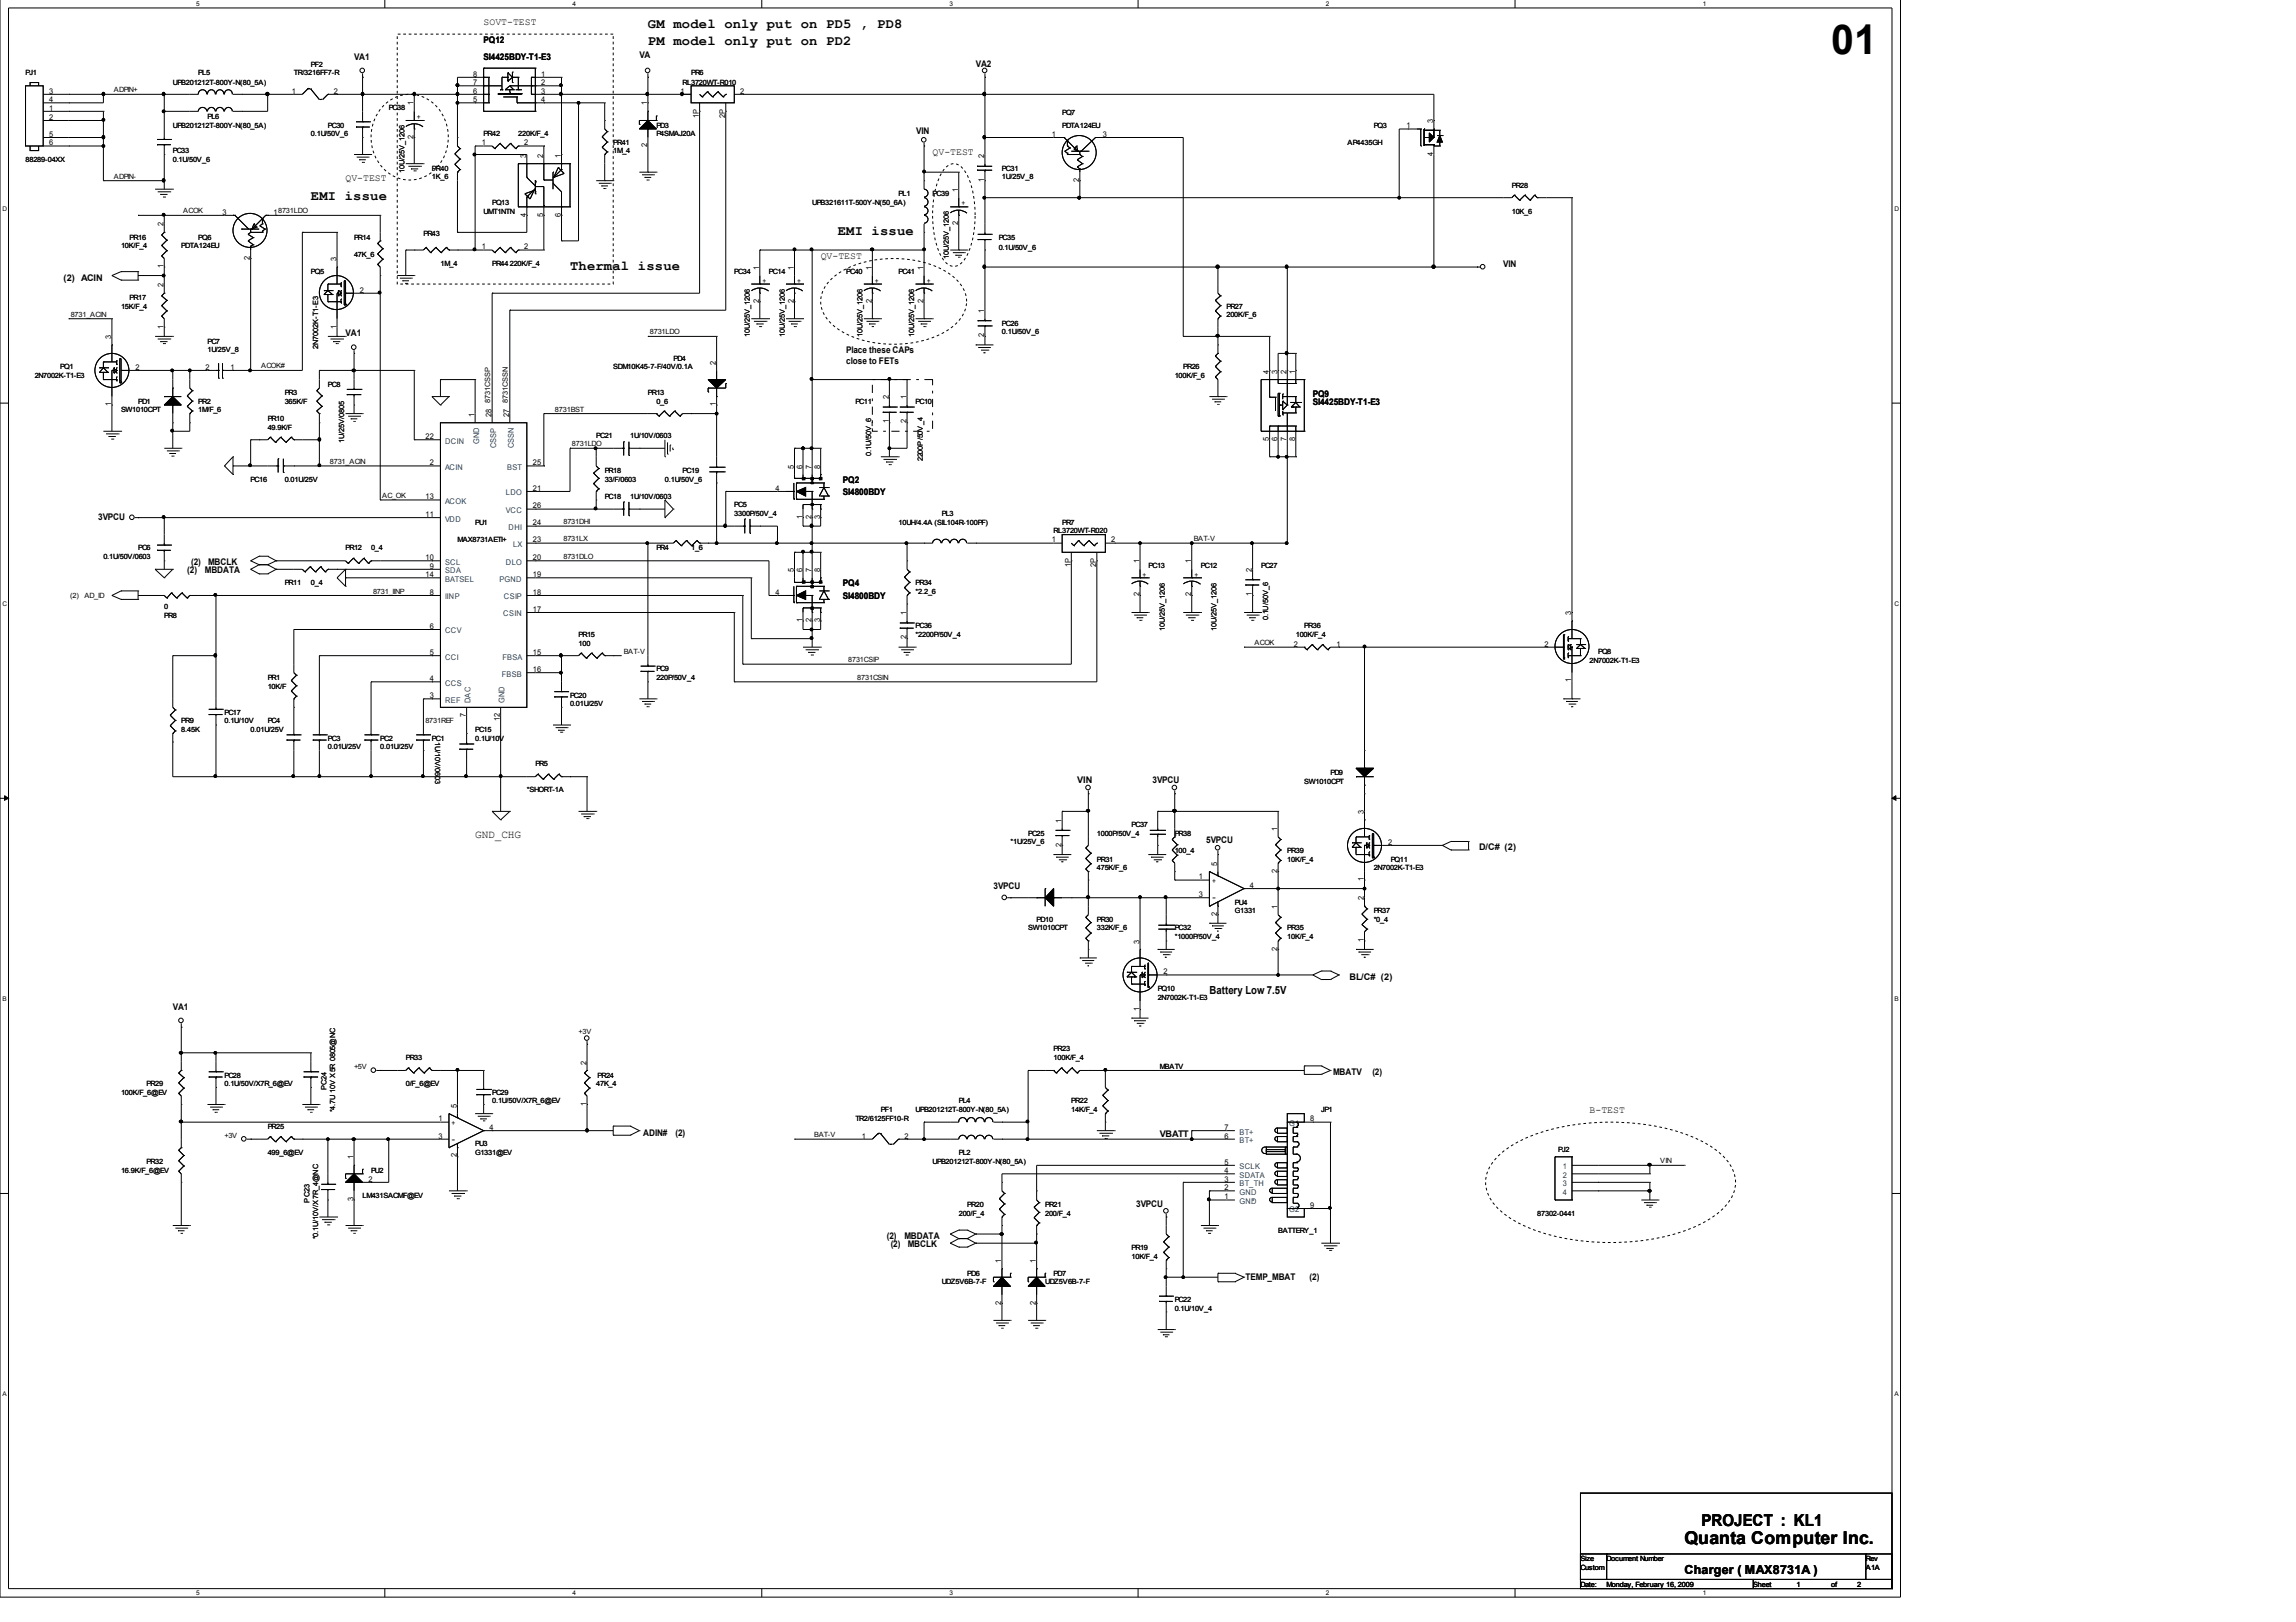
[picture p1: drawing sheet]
<svg xmlns="http://www.w3.org/2000/svg" width="297mm" height="210mm" viewBox="0 0 297 210" stroke-linecap="round" stroke-linejoin="round" font-family="sans-serif">
<defs><g id="words">
<text font-size="5.3" x="236.9" y="7">01</text>
<text font-size="2.3" x="217.9" y="199.8">Quanta Computer Inc.</text>
<text font-size="2.1" x="220.1" y="197.5">PROJECT : KL1</text>
<g font-size="1.8">
<text x="83.8" y="3.6">GM model only put on PD5 , PD8</text>
<text x="83.8" y="5.9">PM model only put on PD2</text>
<text x="40.2" y="25.9">EMI issue</text>
<text x="73.7" y="34.9">Thermal issue</text>
<text x="108.4" y="30.4">EMI issue</text>
</g>
<text font-size="1.6" x="217.9" y="203.7">Charger ( MAX8731A )</text>
<g font-size="1.4">
<text x="61.5" y="108.5">GND_CHG</text>
<text x="156.5" y="128.6">Battery Low 7.5V</text>
</g>
<g font-size="1.3">
<text x="62.6" y="3.2">SOVT-TEST</text>
<text x="44.7" y="23.4">QV-TEST</text>
<text x="120.6" y="20">QV-TEST</text>
<text x="106.2" y="33.5">QV-TEST</text>
<text x="205.7" y="144">B-TEST</text>
</g>
<g font-size="1.2">
<text x="62.6" y="5.5">PQ12</text>
<text x="45.8" y="7.7">VA1</text>
<text x="62.6" y="7.7">SI4425BDY-T1-E3</text>
<text x="82.7" y="7.5">VA</text>
<text x="126.2" y="8.7">VA2</text>
<text x="118.5" y="17.4">VIN</text>
<text x="194.5" y="34.6">VIN</text>
<text x="8.2" y="36.3">(2) ACIN</text>
<text x="44.7" y="43.4">VA1</text>
<text x="109.5" y="45.7">Place these CAPs</text>
<text x="109.5" y="47.1">close to FETs</text>
<text x="169.8" y="51.3">PQ9</text>
<text x="169.8" y="52.4">SI4425BDY-T1-E3</text>
<text x="109.1" y="62.5">PQ2</text>
<text x="109.1" y="64">SI4800BDY</text>
<text x="12.7" y="67.3">3VPCU</text>
<text x="24.2" y="74.2">(2)</text>
<text x="24.7" y="73.1">(2)</text>
<text x="26.5" y="74.2">MBDATA</text>
<text x="26.9" y="73.1">MBCLK</text>
<text x="109.1" y="75.9">PQ4</text>
<text x="109.1" y="77.5">SI4800BDY</text>
<text x="139.4" y="101.4">VIN</text>
<text x="149.1" y="101.4">3VPCU</text>
<text x="156" y="109.1">5VPCU</text>
<text x="191.3" y="110">D/C# (2)</text>
<text x="128.5" y="115">3VPCU</text>
<text x="22.4" y="130.7">VA1</text>
<text x="174.6" y="126.8">BL/C# (2)</text>
<text x="172.5" y="139.1">MBATV</text>
<text x="177.5" y="139.1">(2)</text>
<text x="83.2" y="147">ADIN#</text>
<text x="87.4" y="147">(2)</text>
<text x="150" y="147.2">VBATT</text>
<text x="114.7" y="160.3">(2)</text>
<text x="115.2" y="161.4">(2)</text>
<text x="117" y="160.3">MBDATA</text>
<text x="117.4" y="161.4">MBCLK</text>
<text x="147" y="156.1">3VPCU</text>
<text x="161.1" y="165.7">TEMP_MBAT</text>
<text x="169.4" y="165.7">(2)</text>
</g>
<g font-size="1">
<text x="61.2" y="9.9">8</text>
<text x="61.2" y="11">7</text>
<text x="70" y="11">2</text>
<text x="70" y="9.9">1</text>
<text x="6.3" y="12.1">3</text>
<text x="6.3" y="13.2">4</text>
<text x="6.3" y="14.3">1</text>
<text x="6.3" y="15.5">2</text>
<text x="6.3" y="17.7">5</text>
<text x="37.8" y="12.1">1</text>
<text x="43.2" y="12.1">2</text>
<text x="53.5" y="18" transform="rotate(-90 53.5 18)">2</text>
<text x="53.5" y="13.6" transform="rotate(-90 53.5 13.6)">1</text>
<text x="61.2" y="12.1">6</text>
<text x="61.2" y="13.2">5</text>
<text x="70" y="13.2">4</text>
<text x="70" y="12.1">3</text>
<text x="83.7" y="13.6" transform="rotate(-90 83.7 13.6)">1</text>
<text x="88.1" y="12.1">1</text>
<text x="90.4" y="15.3" transform="rotate(-90 90.4 15.3)">1P</text>
<text x="93.8" y="15.3" transform="rotate(-90 93.8 15.3)">2P</text>
<text x="95.8" y="12.1">2</text>
<text x="136.1" y="17.7">1</text>
<text x="142.7" y="17.7">3</text>
<text x="181.9" y="16.6">1</text>
<text x="185.4" y="15.9" transform="rotate(-90 185.4 15.9)">3</text>
<text x="6.3" y="18.8">6</text>
<text x="62.3" y="18.8">1</text>
<text x="67.8" y="18.8">2</text>
<text x="68.1" y="20.4" transform="rotate(-90 68.1 20.4)">3</text>
<text x="70.3" y="20.4" transform="rotate(-90 70.3 20.4)">2</text>
<text x="72.6" y="20.4" transform="rotate(-90 72.6 20.4)">1</text>
<text x="83.7" y="19.1" transform="rotate(-90 83.7 19.1)">2</text>
<text x="127.3" y="23.6" transform="rotate(-90 127.3 23.6)">1</text>
<text x="127.3" y="20.4" transform="rotate(-90 127.3 20.4)">2</text>
<text x="139.6" y="23.6" transform="rotate(-90 139.6 23.6)">2</text>
<text x="185.4" y="20.2" transform="rotate(-90 185.4 20.2)">4</text>
<text x="21.2" y="29.3" transform="rotate(-90 21.2 29.3)">2</text>
<text x="28.8" y="27.8">3</text>
<text x="35.4" y="27.8">18731LDO</text>
<text x="68.1" y="28" transform="rotate(-90 68.1 28)">4</text>
<text x="70.3" y="28" transform="rotate(-90 70.3 28)">5</text>
<text x="72.6" y="28" transform="rotate(-90 72.6 28)">6</text>
<text x="124" y="29.1" transform="rotate(-90 124 29.1)">2</text>
<text x="124" y="24.8" transform="rotate(-90 124 24.8)">1</text>
<text x="21.2" y="34.7" transform="rotate(-90 21.2 34.7)">1</text>
<text x="32.3" y="33.6" transform="rotate(-90 32.3 33.6)">2</text>
<text x="43.5" y="33.8" transform="rotate(-90 43.5 33.8)">3</text>
<text x="62.3" y="32.3">1</text>
<text x="67.8" y="32.3">2</text>
<text x="98.2" y="34.9" transform="rotate(-90 98.2 34.9)">1</text>
<text x="102.7" y="34.9" transform="rotate(-90 102.7 34.9)">1</text>
<text x="112.8" y="34.9" transform="rotate(-90 112.8 34.9)">1</text>
<text x="119.5" y="34.9" transform="rotate(-90 119.5 34.9)">1</text>
<text x="21.2" y="37.2" transform="rotate(-90 21.2 37.2)">2</text>
<text x="46.6" y="37.9">2</text>
<text x="98.2" y="39.2" transform="rotate(-90 98.2 39.2)">2</text>
<text x="102.7" y="39.2" transform="rotate(-90 102.7 39.2)">2</text>
<text x="112.8" y="39.2" transform="rotate(-90 112.8 39.2)">2</text>
<text x="119.5" y="39.2" transform="rotate(-90 119.5 39.2)">2</text>
<text x="127.3" y="40.5" transform="rotate(-90 127.3 40.5)">1</text>
<text x="14.4" y="43.9" transform="rotate(-90 14.4 43.9)">3</text>
<text x="17.5" y="47.9">2</text>
<text x="21.2" y="42.5" transform="rotate(-90 21.2 42.5)">1</text>
<text x="26.6" y="47.9">2</text>
<text x="29.8" y="47.9">1</text>
<text x="43.5" y="42.5" transform="rotate(-90 43.5 42.5)">1</text>
<text x="92.6" y="47.2" transform="rotate(-90 92.6 47.2)">2</text>
<text x="127.3" y="43.6" transform="rotate(-90 127.3 43.6)">2</text>
<text x="14.4" y="52.6" transform="rotate(-90 14.4 52.6)">1</text>
<text x="61.4" y="53.9" transform="rotate(-90 61.4 53.9)">1</text>
<text x="63.6" y="53.9" transform="rotate(-90 63.6 53.9)">28</text>
<text x="65.9" y="53.9" transform="rotate(-90 65.9 53.9)">27</text>
<text x="92.6" y="52.6" transform="rotate(-90 92.6 52.6)">1</text>
<text x="115" y="51.7" transform="rotate(-90 115 51.7)">2</text>
<text x="117.3" y="51.7" transform="rotate(-90 117.3 51.7)">1</text>
<text x="164.2" y="48.4" transform="rotate(-90 164.2 48.4)">4</text>
<text x="165.3" y="48.4" transform="rotate(-90 165.3 48.4)">3</text>
<text x="166.5" y="48.4" transform="rotate(-90 166.5 48.4)">2</text>
<text x="167.6" y="48.4" transform="rotate(-90 167.6 48.4)">1</text>
<text x="55" y="56.8">22</text>
<text x="115" y="54.8" transform="rotate(-90 115 54.8)">1</text>
<text x="117.3" y="54.8" transform="rotate(-90 117.3 54.8)">2</text>
<text x="164.2" y="57.1" transform="rotate(-90 164.2 57.1)">5</text>
<text x="165.3" y="57.1" transform="rotate(-90 165.3 57.1)">6</text>
<text x="166.5" y="57.1" transform="rotate(-90 166.5 57.1)">7</text>
<text x="167.6" y="57.1" transform="rotate(-90 167.6 57.1)">8</text>
<text x="55" y="64.6">13</text>
<text x="55.6" y="60.2">2</text>
<text x="68.9" y="60.2">25</text>
<text x="68.9" y="65.8">26</text>
<text x="68.9" y="63.5">21</text>
<text x="100.3" y="63.5">4</text>
<text x="102.7" y="60.6" transform="rotate(-90 102.7 60.6)">5</text>
<text x="103.8" y="60.6" transform="rotate(-90 103.8 60.6)">6</text>
<text x="105" y="60.6" transform="rotate(-90 105 60.6)">7</text>
<text x="106.1" y="60.6" transform="rotate(-90 106.1 60.6)">8</text>
<text x="55" y="66.9">11</text>
<text x="68.9" y="68">24</text>
<text x="68.9" y="70.2">23</text>
<text x="103.8" y="67.2" transform="rotate(-90 103.8 67.2)">1</text>
<text x="105" y="67.2" transform="rotate(-90 105 67.2)">2</text>
<text x="106.1" y="67.2" transform="rotate(-90 106.1 67.2)">3</text>
<text x="136.1" y="70.2">1</text>
<text x="143.8" y="70.2">2</text>
<text x="55" y="74.7">14</text>
<text x="55" y="72.5">10</text>
<text x="55.6" y="77">8</text>
<text x="55.6" y="73.6">9</text>
<text x="68.9" y="72.5">20</text>
<text x="68.9" y="74.7">19</text>
<text x="68.9" y="77">18</text>
<text x="100.3" y="77">4</text>
<text x="102.7" y="74" transform="rotate(-90 102.7 74)">5</text>
<text x="103.8" y="74" transform="rotate(-90 103.8 74)">6</text>
<text x="105" y="74" transform="rotate(-90 105 74)">7</text>
<text x="106.1" y="74" transform="rotate(-90 106.1 74)">8</text>
<text x="138.5" y="73.4" transform="rotate(-90 138.5 73.4)">1P</text>
<text x="141.8" y="73.4" transform="rotate(-90 141.8 73.4)">2P</text>
<text x="147.4" y="77.1" transform="rotate(-90 147.4 77.1)">2</text>
<text x="147.4" y="72.9" transform="rotate(-90 147.4 72.9)">1</text>
<text x="154.1" y="77.1" transform="rotate(-90 154.1 77.1)">2</text>
<text x="154.1" y="72.9" transform="rotate(-90 154.1 72.9)">1</text>
<text x="162" y="77.1" transform="rotate(-90 162 77.1)">1</text>
<text x="162" y="74" transform="rotate(-90 162 74)">2</text>
<text x="55.6" y="81.4">6</text>
<text x="68.9" y="79.2">17</text>
<text x="103.8" y="80.5" transform="rotate(-90 103.8 80.5)">1</text>
<text x="105" y="80.5" transform="rotate(-90 105 80.5)">2</text>
<text x="106.1" y="80.5" transform="rotate(-90 106.1 80.5)">3</text>
<text x="117.3" y="82.7" transform="rotate(-90 117.3 82.7)">2</text>
<text x="117.3" y="79.6" transform="rotate(-90 117.3 79.6)">1</text>
<text x="167.4" y="83.7">2</text>
<text x="172.9" y="83.7">1</text>
<text x="199.8" y="83.7">2</text>
<text x="203.3" y="79.6" transform="rotate(-90 203.3 79.6)">3</text>
<text x="55.6" y="88.2">4</text>
<text x="55.6" y="84.8">5</text>
<text x="68.9" y="87">16</text>
<text x="68.9" y="84.8">15</text>
<text x="203.3" y="88.3" transform="rotate(-90 203.3 88.3)">1</text>
<text x="55.6" y="90.4">3</text>
<text x="60.3" y="92.8" transform="rotate(-90 60.3 92.8)">7</text>
<text x="64.7" y="93.3" transform="rotate(-90 64.7 93.3)">12</text>
<text x="137.3" y="106.4" transform="rotate(-90 137.3 106.4)">1</text>
<text x="165.3" y="107.5" transform="rotate(-90 165.3 107.5)">1</text>
<text x="176.4" y="105.3" transform="rotate(-90 176.4 105.3)">3</text>
<text x="137.3" y="109.6" transform="rotate(-90 137.3 109.6)">2</text>
<text x="155.1" y="113.8">1</text>
<text x="157.5" y="112" transform="rotate(-90 157.5 112)">5</text>
<text x="165.3" y="113" transform="rotate(-90 165.3 113)">2</text>
<text x="179.6" y="109.3">2</text>
<text x="155.1" y="116.1">3</text>
<text x="157.5" y="118.5" transform="rotate(-90 157.5 118.5)">2</text>
<text x="161.7" y="114.9">4</text>
<text x="165.3" y="117.6" transform="rotate(-90 165.3 117.6)">1</text>
<text x="176.4" y="116.5" transform="rotate(-90 176.4 116.5)">2</text>
<text x="176.4" y="114.1" transform="rotate(-90 176.4 114.1)">1</text>
<text x="147.4" y="122.1" transform="rotate(-90 147.4 122.1)">3</text>
<text x="165.3" y="123" transform="rotate(-90 165.3 123)">2</text>
<text x="176.4" y="121.8" transform="rotate(-90 176.4 121.8)">1</text>
<text x="147.4" y="130.8" transform="rotate(-90 147.4 130.8)">1</text>
<text x="150.5" y="126.1">2</text>
<text x="75.9" y="137.8" transform="rotate(-90 75.9 137.8)">2</text>
<text x="59.1" y="143.4" transform="rotate(-90 59.1 143.4)">5</text>
<text x="75.9" y="143.1" transform="rotate(-90 75.9 143.1)">1</text>
<text x="56.7" y="145.1">1</text>
<text x="56.7" y="147.3">3</text>
<text x="59.1" y="149.8" transform="rotate(-90 59.1 149.8)">2</text>
<text x="63.3" y="146.2">4</text>
<text x="111.5" y="147.3">1</text>
<text x="117" y="147.3">2</text>
<text x="158.4" y="146.2">7</text>
<text x="158.4" y="147.3">6</text>
<text x="169.5" y="145.1">8</text>
<text x="45.7" y="155.4" transform="rotate(-90 45.7 155.4)">3</text>
<text x="45.7" y="150" transform="rotate(-90 45.7 150)">1</text>
<text x="47.7" y="152.9">2</text>
<text x="158.4" y="155.2">1</text>
<text x="158.4" y="150.7">5</text>
<text x="158.4" y="152.9">3</text>
<text x="158.4" y="154">2</text>
<text x="158.4" y="151.8">4</text>
<text x="169.5" y="156.3">9</text>
<text x="129.5" y="163.4" transform="rotate(-90 129.5 163.4)">1</text>
<text x="134" y="163.4" transform="rotate(-90 134 163.4)">1</text>
<text x="129.5" y="168.8" transform="rotate(-90 129.5 168.8)">2</text>
<text x="134" y="168.8" transform="rotate(-90 134 168.8)">2</text>
</g>
<g font-size="1" fill="#004080">
<text x="57.6" y="57.4">DCIN</text>
<text x="62" y="57.4" transform="rotate(-90 62 57.4)">GND</text>
<text x="64.2" y="58" transform="rotate(-90 64.2 58)">CSSP</text>
<text x="66.5" y="58" transform="rotate(-90 66.5 58)">CSSN</text>
<text x="57.6" y="60.8">ACIN</text>
<text x="57.6" y="65.2">ACOK</text>
<text x="65.4" y="64.1">LDO</text>
<text x="65.6" y="60.8">BST</text>
<text x="57.6" y="67.5">VDD</text>
<text x="65.4" y="66.4">VCC</text>
<text x="65.8" y="68.6">DHI</text>
<text x="66.4" y="70.8">LX</text>
<text x="57.6" y="77.6">IINP</text>
<text x="57.6" y="75.3">BATSEL</text>
<text x="57.6" y="74.2">SDA</text>
<text x="57.6" y="73.1">SCL</text>
<text x="64.6" y="75.3">PGND</text>
<text x="65.2" y="77.6">CSIP</text>
<text x="65.4" y="73.1">DLO</text>
<text x="57.6" y="82">CCV</text>
<text x="65.1" y="79.8">CSIN</text>
<text x="57.6" y="88.7">CCS</text>
<text x="57.6" y="85.4">CCI</text>
<text x="64.9" y="87.6">FBSB</text>
<text x="65" y="85.4">FBSA</text>
<text x="57.6" y="90.9">REF</text>
<text x="60.9" y="90.9" transform="rotate(-90 60.9 90.9)">DAC</text>
<text x="65.3" y="90.9" transform="rotate(-90 65.3 90.9)">GND</text>
<text x="160.4" y="146.8">BT+</text>
<text x="160.4" y="147.9">BT+</text>
<text x="166.8" y="145.7">G1</text>
<text x="160.4" y="155.8">GND</text>
<text x="160.4" y="151.3">SCLK</text>
<text x="160.4" y="153.5">BT_TH</text>
<text x="160.4" y="154.6">GND</text>
<text x="160.4" y="152.4">SDATA</text>
<text x="202.2" y="151.3">1</text>
<text x="202.2" y="152.4">2</text>
<text x="202.2" y="153.5">3</text>
<text x="202.2" y="154.6">4</text>
<text x="166.8" y="156.9">G2</text>
</g>
<g font-size=".9">
<text x="3.3" y="9.8">PJ1</text>
<text x="14.7" y="12">ADPIN+</text>
<text x="22.4" y="10.9">UPB201212T-800Y-N(80_5A)</text>
<text x="25.7" y="9.8">PL5</text>
<text x="38" y="9.8">TR/3216FF7-R</text>
<text x="40.2" y="8.7">PF2</text>
<text x="88.3" y="10.9">RL3720WT-R010</text>
<text x="89.4" y="9.8">PR6</text>
<text x="22.4" y="16.5">UPB201212T-800Y-N(80_5A)</text>
<text x="26.8" y="15.3">PL6</text>
<text x="40.2" y="17.6">0.1U/50V_6</text>
<text x="42.4" y="16.5">PC30</text>
<text x="50.3" y="14.2">PC38</text>
<text x="53.9" y="15.3">+</text>
<text x="62.6" y="17.6">PR42</text>
<text x="67.1" y="17.6">220K/F_4</text>
<text x="84.9" y="16.5">PD3</text>
<text x="84.9" y="17.6">P4SMAJ20A</text>
<text x="137.4" y="14.9">PQ7</text>
<text x="137.4" y="16.5">PDTA124EU</text>
<text x="177.7" y="16.5">PQ3</text>
<text x="3.3" y="20.9">88289-04XX</text>
<text x="14.7" y="23.1">ADPIN-</text>
<text x="22.4" y="19.8">PC33</text>
<text x="22.4" y="20.9">0.1U/50V_6</text>
<text x="52.3" y="22.4" transform="rotate(-90 52.3 22.4)">10U/25V_1206</text>
<text x="55.9" y="22.1">PR40</text>
<text x="55.9" y="23.2">1K_6</text>
<text x="79.3" y="18.7">PR41</text>
<text x="79.3" y="19.8">1M_4</text>
<text x="129.6" y="22.1">PC31</text>
<text x="129.6" y="23.2">1U/25V_8</text>
<text x="174.3" y="18.7">AP4435GH</text>
<text x="23.7" y="27.6">ACOK</text>
<text x="62.6" y="27.7">UMT1NTN</text>
<text x="63.7" y="26.5">PQ13</text>
<text x="105.1" y="26.5">UPB321611T-500Y-N(50_6A)</text>
<text x="116.2" y="25.4">PL1</text>
<text x="120.6" y="25.4">PC39</text>
<text x="124.4" y="26.5">+</text>
<text x="195.6" y="24.3">PR28</text>
<text x="195.6" y="27.7">10K_6</text>
<text x="15.7" y="32.1">10K/F_4</text>
<text x="16.8" y="31">PR16</text>
<text x="23.5" y="32.1">PDTA124EU</text>
<text x="25.7" y="31">PQ6</text>
<text x="40.2" y="35.5">PQ5</text>
<text x="45.8" y="31">PR14</text>
<text x="45.8" y="33.3">47K_6</text>
<text x="54.8" y="30.5">PR43</text>
<text x="57" y="34.4">1M_4</text>
<text x="63.7" y="34.4">PR44220K/F_4</text>
<text x="95" y="35.5">PC34</text>
<text x="99.5" y="35.5">PC14</text>
<text x="109.5" y="35.5">PC40</text>
<text x="116.2" y="35.5">PC41</text>
<text x="122.8" y="33.5" transform="rotate(-90 122.8 33.5)">10U/25V_1206</text>
<text x="129.2" y="31">PC35</text>
<text x="129.2" y="32.4">0.1U/50V_6</text>
<text x="9.1" y="41">8731_ACIN</text>
<text x="15.7" y="40">15K/F_4</text>
<text x="16.8" y="38.9">PR17</text>
<text x="98.6" y="36.6">+</text>
<text x="103.1" y="36.6">+</text>
<text x="113.2" y="36.6">+</text>
<text x="119.9" y="36.6">+</text>
<text x="158.7" y="40">PR27</text>
<text x="158.7" y="41.1">200K/F_6</text>
<text x="7.8" y="47.8">PQ1</text>
<text x="26.8" y="44.5">PC7</text>
<text x="26.8" y="45.6">1U/25V_8</text>
<text x="33.8" y="47.7">ACOK#</text>
<text x="41.1" y="45.1" transform="rotate(-90 41.1 45.1)">2N7002K-T1-E3</text>
<text x="79.3" y="47.8">SDM10K45-7-F/40V/0.1A</text>
<text x="84.1" y="43.3">8731LDO</text>
<text x="87.1" y="46.7">PD4</text>
<text x="97" y="43.6" transform="rotate(-90 97 43.6)">10U/25V_1206</text>
<text x="101.5" y="43.6" transform="rotate(-90 101.5 43.6)">10U/25V_1206</text>
<text x="111.6" y="43.6" transform="rotate(-90 111.6 43.6)">10U/25V_1206</text>
<text x="118.3" y="43.6" transform="rotate(-90 118.3 43.6)">10U/25V_1206</text>
<text x="129.6" y="42.2">PC26</text>
<text x="129.6" y="43.3">0.1U/50V_6</text>
<text x="153.1" y="47.8">PR26</text>
<text x="4.5" y="48.9">2N7002K-T1-E3</text>
<text x="15.7" y="53.4">SW1010CPT</text>
<text x="17.9" y="52.3">PD1</text>
<text x="25.7" y="52.3">PR2</text>
<text x="25.7" y="53.4">1M/F_6</text>
<text x="36.8" y="51.2">PR3</text>
<text x="36.8" y="52.3">365K/F</text>
<text x="42.4" y="50.1">PC8</text>
<text x="63.4" y="52.2" transform="rotate(-90 63.4 52.2)">8731CSSP</text>
<text x="65.7" y="52.2" transform="rotate(-90 65.7 52.2)">8731CSSN</text>
<text x="71.8" y="53.3">8731BST</text>
<text x="83.8" y="51.2">PR13</text>
<text x="84.9" y="52.3">0_6</text>
<text x="110.7" y="52.3">PC11</text>
<text x="118.4" y="52.3">PC10</text>
<text x="152" y="48.9">100K/F_6</text>
<text x="34.6" y="54.5">PR10</text>
<text x="34.6" y="55.6">49.9K/F</text>
<text x="44.5" y="57.3" transform="rotate(-90 44.5 57.3)">1U/25V/0805</text>
<text x="74" y="57.7">8731LDO</text>
<text x="77.1" y="56.7">PC21</text>
<text x="81.5" y="56.7">1U/10V/0603</text>
<text x="112.7" y="59" transform="rotate(-90 112.7 59)">0.1U/50V_6</text>
<text x="119.4" y="59.7" transform="rotate(-90 119.4 59.7)">2200P/50V_4</text>
<text x="32.4" y="62.3">PC16</text>
<text x="36.8" y="62.3">0.01U/25V</text>
<text x="42.7" y="60">8731_ACIN</text>
<text x="49.4" y="64.4">AC_OK</text>
<text x="78.2" y="64.5">PC18</text>
<text x="78.2" y="61.2">PR18</text>
<text x="78.2" y="62.3">33/F/0603</text>
<text x="81.5" y="64.5">1U/10V/0603</text>
<text x="86" y="62.3">0.1U/50V_6</text>
<text x="88.3" y="61.2">PC19</text>
<text x="95" y="65.6">PC5</text>
<text x="17.9" y="71.2">PC6</text>
<text x="44.7" y="71.2">PR12</text>
<text x="48" y="71.2">0_4</text>
<text x="59.2" y="70.1">MAX8731AETI+</text>
<text x="61.5" y="67.9">PU1</text>
<text x="72.9" y="67.8">8731DHI</text>
<text x="72.9" y="70">8731LX</text>
<text x="84.9" y="71.2">PR4</text>
<text x="89.4" y="71.2">1_6</text>
<text x="95" y="66.8">3300P/50V_4</text>
<text x="116.2" y="67.9">10UH/4.4A (SIL104R-100PF)</text>
<text x="121.8" y="66.8">PL3</text>
<text x="136.3" y="69">RL3720WT-R020</text>
<text x="137.4" y="67.9">PR7</text>
<text x="154.4" y="70">BAT-V</text>
<text x="9.1" y="77.4">(2)</text>
<text x="10.9" y="77.4">AD_ID</text>
<text x="13.4" y="72.4">0.1U/50V/0603</text>
<text x="36.8" y="75.7">PR11</text>
<text x="40.2" y="75.7">0_4</text>
<text x="48.3" y="76.8">8731_IINP</text>
<text x="72.9" y="72.3">8731DLO</text>
<text x="118.4" y="75.7">PR34</text>
<text x="118.4" y="76.8">*2.2_6</text>
<text x="147.8" y="74.6">+</text>
<text x="148.6" y="73.5">PC13</text>
<text x="154.5" y="74.6">+</text>
<text x="155.4" y="73.5">PC12</text>
<text x="163.2" y="73.5">PC27</text>
<text x="21.3" y="79.9">PR8</text>
<text x="21.3" y="78.8">0</text>
<text x="74.8" y="82.4">PR15</text>
<text x="74.8" y="83.6">100</text>
<text x="118.4" y="81.3">PC36</text>
<text x="118.4" y="82.4">*2200P/50V_4</text>
<text x="150.7" y="81.6" transform="rotate(-90 150.7 81.6)">10U/25V_1206</text>
<text x="157.4" y="81.6" transform="rotate(-90 157.4 81.6)">10U/25V_1206</text>
<text x="162.3" y="83.5">ACOK</text>
<text x="164.1" y="80.3" transform="rotate(-90 164.1 80.3)">0.1U/50V_6</text>
<text x="167.6" y="82.4">100K/F_4</text>
<text x="168.7" y="81.3">PR36</text>
<text x="34.6" y="88">PR1</text>
<text x="34.6" y="89.2">10K/F</text>
<text x="80.7" y="84.6">BAT-V</text>
<text x="84.9" y="86.9">PC9</text>
<text x="84.9" y="88">220P/50V_4</text>
<text x="109.7" y="85.7">8731CSIP</text>
<text x="110.9" y="88">8731CSIN</text>
<text x="205.7" y="85.8">2N7002K-T1-E3</text>
<text x="206.8" y="84.7">PQ8</text>
<text x="23.5" y="93.6">PR9</text>
<text x="23.5" y="94.8">8.45K</text>
<text x="29" y="92.5">PC17</text>
<text x="29" y="93.6">0.1U/10V</text>
<text x="32.4" y="94.8">0.01U/25V</text>
<text x="34.6" y="93.6">PC4</text>
<text x="42.4" y="95.9">PC3</text>
<text x="49.2" y="95.9">PC2</text>
<text x="55" y="93.6">8731REF</text>
<text x="55.9" y="95.9">PC1</text>
<text x="61.5" y="94.8">PC15</text>
<text x="61.5" y="95.9">0.1U/10V</text>
<text x="73.7" y="90.3">PC20</text>
<text x="73.7" y="91.4">0.01U/25V</text>
<text x="42.4" y="97">0.01U/25V</text>
<text x="49.2" y="97">0.01U/25V</text>
<text x="56.3" y="96" transform="rotate(90 56.3 96)">1U/10V/0603</text>
<text x="69.3" y="99.2">PR5</text>
<text x="168.7" y="101.4">SW1010CPT</text>
<text x="172.1" y="100.3">PD9</text>
<text x="68.2" y="102.5">*SHORT-1A</text>
<text x="146.4" y="107">PC37</text>
<text x="130.7" y="109.2">*1U/25V_6</text>
<text x="133" y="108.1">PC25</text>
<text x="141.9" y="108.1">1000P/50V_4</text>
<text x="141.9" y="111.5">PR31</text>
<text x="141.9" y="112.6">475K/F_6</text>
<text x="152" y="108.1">PR38</text>
<text x="152" y="110.3">100_4</text>
<text x="166.5" y="110.3">PR39</text>
<text x="166.5" y="111.5">10K/F_4</text>
<text x="177.7" y="112.6">2N7002K-T1-E3</text>
<text x="179.9" y="111.5">PQ11</text>
<text x="134.1" y="119.3">PD10</text>
<text x="141.9" y="119.3">PR30</text>
<text x="156.8" y="114.3">+</text>
<text x="156.8" y="116.5">-</text>
<text x="159.8" y="117.1">PU4</text>
<text x="159.8" y="118.2">G1331</text>
<text x="177.7" y="118.2">PR37</text>
<text x="177.7" y="119.3">*0_4</text>
<text x="133" y="120.4">SW1010CPT</text>
<text x="141.9" y="120.4">332K/F_6</text>
<text x="152" y="120.4">PC32</text>
<text x="152" y="121.5">*1000P/50V_4</text>
<text x="166.5" y="120.4">PR35</text>
<text x="166.5" y="121.5">10K/F_4</text>
<text x="149.8" y="128.3">PQ10</text>
<text x="149.8" y="129.4">2N7002K-T1-E3</text>
<text x="52.5" y="137.2">PR33</text>
<text x="74.8" y="133.9">+3V</text>
<text x="136.3" y="136.1">PR23</text>
<text x="136.3" y="137.2">100K/F_4</text>
<text x="15.7" y="141.7">100K/F_6@EV</text>
<text x="19" y="140.6">PR29</text>
<text x="29" y="139.5">PC28</text>
<text x="29" y="140.6">0.1U/50V/X7R_6@EV</text>
<text x="42.2" y="141.1" transform="rotate(-90 42.2 141.1)">PC24</text>
<text x="43.3" y="143.9" transform="rotate(-90 43.3 143.9)">*4.7U 10V X5R 0805@NC</text>
<text x="45.8" y="138.3">+5V</text>
<text x="52.5" y="140.6">0/F_6@EV</text>
<text x="63.7" y="141.7">PC29</text>
<text x="63.7" y="142.8">0.1U/50V/X7R_6@EV</text>
<text x="77.1" y="140.6">47K_4</text>
<text x="77.3" y="139.5">PR24</text>
<text x="114" y="143.9">PF1</text>
<text x="118.4" y="143.9">UPB201212T-800Y-N(80_5A)</text>
<text x="124" y="142.8">PL4</text>
<text x="138.6" y="142.8">PR22</text>
<text x="138.6" y="143.9">14K/F_4</text>
<text x="150" y="138.3">MBATV</text>
<text x="170.9" y="143.9">JP1</text>
<text x="29" y="147.2">+3V</text>
<text x="34.6" y="146.1">PR25</text>
<text x="34.6" y="149.5">499_6@EV</text>
<text x="58.4" y="145.6">+</text>
<text x="58.4" y="147.8">-</text>
<text x="61.5" y="148.4">PU3</text>
<text x="61.5" y="149.5">G1331@EV</text>
<text x="105.3" y="147.2">BAT-V</text>
<text x="110.7" y="145">TR2/6125FF10-R</text>
<text x="124" y="149.5">PL2</text>
<text x="201.6" y="149.1">PJ2</text>
<text x="15.7" y="151.7">16.9K/F_6@EV</text>
<text x="19" y="150.6">PR32</text>
<text x="40" y="155.6" transform="rotate(-90 40 155.6)">PC23</text>
<text x="46.9" y="155">LM431SACMF@EV</text>
<text x="48" y="151.7">PU2</text>
<text x="120.6" y="150.6">UPB201212T-800Y-N(80_5A)</text>
<text x="214.8" y="150.6">VIN</text>
<text x="41.1" y="160.4" transform="rotate(-90 41.1 160.4)">*0.1U/10V/X7R_4@NC</text>
<text x="124" y="157.3">200/F_4</text>
<text x="125.1" y="156.2">PR20</text>
<text x="135.2" y="156.2">PR21</text>
<text x="135.2" y="157.3">200/F_4</text>
<text x="146.4" y="161.8">PR19</text>
<text x="165.4" y="159.5">BATTERY_1</text>
<text x="198.9" y="157.3">87302-0441</text>
<text x="121.8" y="166.2">UDZ5V6B-7-F</text>
<text x="125.1" y="165.1">PD6</text>
<text x="135.2" y="166.2">UDZ5V6B-7-F</text>
<text x="136.3" y="165.1">PD7</text>
<text x="146.4" y="162.9">10K/F_4</text>
<text x="152" y="168.5">PC22</text>
<text x="152" y="169.6">0.1U/10V_4</text>
<text x="204.5" y="202">Size</text>
<text x="204.5" y="203.1">Custom</text>
<text x="207.9" y="202">Document Number</text>
<text x="241.4" y="202">Rev</text>
<text x="241.4" y="203.1">A1A</text>
<text x="204.5" y="205.3">Date:</text>
<text x="207.9" y="205.3">Monday, February 16, 2009</text>
<text x="226.8" y="205.3">Sheet</text>
<text x="232.4" y="205.3">1</text>
<text x="236.9" y="205.3">of</text>
<text x="240.3" y="205.3">2</text>
</g>
<g font-size=".8">
<text x="25.4" y=".8">5</text>
<text x="74.1" y=".8">4</text>
<text x="122.9" y=".8">3</text>
<text x="171.5" y=".8">2</text>
<text x="220.3" y=".8">1</text>
<text x=".3" y="27.3">D</text>
<text x="245.1" y="27.3">D</text>
<text x=".3" y="78.4">C</text>
<text x="245.1" y="78.4">C</text>
<text x=".3" y="129.6">B</text>
<text x="245.1" y="129.6">B</text>
<text x=".3" y="180.7">A</text>
<text x="245.1" y="180.7">A</text>
<text x="25.4" y="206.4">5</text>
<text x="74.1" y="206.4">4</text>
<text x="122.9" y="206.4">3</text>
<text x="171.5" y="206.4">2</text>
<text x="220.3" y="206.4">1</text>
</g>
</g></defs>
<path d="M0 -.1v206.8h245.9v-206.8M1.1 1h243.7v204.6h-243.7z" fill="none" stroke="#000" stroke-width=".13"/>
<g fill="#fff">
<path d="M25.4 .1h.3v.8h-.3z"/>
<path d="M25.4 205.8h.3v.7h-.3z"/>
</g>
<path d="M49.8 -.1v1.1M49.8 205.6v1.1" fill="none" stroke="#000" stroke-width=".13"/>
<g fill="#fff">
<path d="M74.1 .1h.2v.8h-.2z"/>
<path d="M74.1 205.8h.2v.7h-.2z"/>
</g>
<path d="M98.6 -.1v1.1M98.6 205.6v1.1" fill="none" stroke="#000" stroke-width=".13"/>
<g fill="#fff">
<path d="M122.9 .1h.2v.8h-.2z"/>
<path d="M122.9 205.8h.2v.7h-.2z"/>
</g>
<path d="M147.2 -.1v1.1M147.2 205.6v1.1" fill="none" stroke="#000" stroke-width=".13"/>
<g fill="#fff">
<path d="M171.5 .1h.3v.8h-.3z"/>
<path d="M171.5 205.8h.3v.7h-.3z"/>
</g>
<path d="M196 -.1v1.1M196 205.6v1.1" fill="none" stroke="#000" stroke-width=".13"/>
<g fill="#fff">
<path d="M220.3 .1h.3v.8h-.3z"/>
<path d="M220.3 205.8h.3v.7h-.3z"/>
<path d="M.3 26.6h.5v.8h-.5z"/>
<path d="M245.1 26.6h.4v.8h-.4z"/>
<path d="M.3 77.7h.5v.8h-.5z"/>
<path d="M245.1 77.7h.4v.8h-.4z"/>
</g>
<path d="M0 52.2h1.1M244.8 52.2h1.1" fill="none" stroke="#000" stroke-width=".13"/>
<g fill="#fff">
<path d="M.3 128.9h.4v.7h-.4z"/>
<path d="M245.1 128.9h.3v.7h-.3z"/>
</g>
<path d="M0 103.3h1.1M244.8 103.3h1.1" fill="none" stroke="#000" stroke-width=".13"/>
<path d="M.6 103l.5 .3-.5 .3zM244.8 103.3l.5-.3v.6z" fill="#000" stroke="#000" stroke-width=".13"/>
<g fill="#fff">
<path d="M.3 180h.4v.8h-.4z"/>
<path d="M245.1 180h.3v.8h-.3z"/>
</g>
<g fill="none" stroke="#000" stroke-width=".13">
<path d="M3.3 11.1h2.3v7.8h-2.3zM3.9 11.1v-.4h1.1v.4M3.9 18.9v.6h1.1v-.6M5.6 17.8h7.8M5.6 14.4h7.8M5.6 15.6h7.8M5.6 18.9h7.8M8.9 13.3h.1M8.9 14.4h.1M8.9 15.6h.1M8.9 17.8h.1M8.9 18.9h.1"/>
<path d="M8.9 12.2h.1M13.4 12.2h.1M13.4 18.9h.1M13.4 15.6h.1M13.4 17.8h.1M13.4 14.4h.1M13.4 12.2v1.1h-7.8M13.4 14.4v9M20.3 18.7h.1M20.3 18.7h1.8M20.3 18h1.8M21.3 14.4h.1"/>
<path d="M21.3 12.2h.1M21.3 20h.1M21.3 18h.1M21.3 18.7h.1M21.3 14.4h4.4a.55 .55 0 0 1 .5-.5 .55 .55 0 0 1 .6 .5M21.3 12.2v5.8M21.3 18.7v5.8M22.1 18h.1M26.8 12.2a.55 .55 0 0 0-.6-.6 .55 .55 0 0 0-.5 .6h-20.1M26.8 14.4a.51 .51 0 0 1 .5-.5 .51 .51 0 0 1 .6 .5M27.9 12.2a.51 .51 0 0 0-.6-.6 .51 .51 0 0 0-.5 .6M27.9 14.4a.51 .51 0 0 1 .5-.5 .51 .51 0 0 1 .6 .5"/>
<path d="M29 12.2a.51 .51 0 0 0-.6-.6 .51 .51 0 0 0-.5 .6M29 14.4a.51 .51 0 0 1 .5-.5 .51 .51 0 0 1 .6 .5M30.1 12.2a.51 .51 0 0 0-.6-.6 .51 .51 0 0 0-.5 .6M31.2 12.2h.1M31.2 14.4h.1M34.6 12.2h.1M34.6 12.2v2.2h-4.5M39.8 11.5l.1-.1 .3 .2M39.8 11.5h.1M39.8 11.5l-.7 .7h-9M40.2 11.5h.1M40.2 11.5l1.1 1.4"/>
<path d="M41.6 12.8h-.2M42.4 12.2h.1M42.4 12.2h20.8M42.4 12.2l-.7 .7M43.6 12.2h.1M45.8 20h2.2M46.1 16.4h.1M46.1 16.4h1.7M46.1 15.8h1.7M46.9 10h.1M46.9 12.2h.1M46.9 17.8h.1"/>
<path d="M46.9 15.8h.1M46.9 16.4h.1M46.9 9.5v6.3M46.9 16.4v3.6M47.8 15.8h.1M48 20h.1M52.5 15.6h2.3M53.6 12.2h.1M53.6 17.8h.1M53.6 16.7h.1M53.6 15.6h.1M53.6 16a1.82 1.82 0 0 1 1.1 .4"/>
<path d="M53.6 16l-.6 .1-.5 .3M53.6 12.2v3.4M53.6 16v5.2M54.8 15.6h.1M58.8 19.9h.1M58.8 19.9l.7 .7M59.2 11.1h.1M59.2 12.2h.1M59.2 13.3h.1M59.2 17.8h.1M59.2 13.3h4M59.2 11.1h5.7"/>
<path d="M59.5 19.2h.1M59.5 19.2l-.7 .7M61.5 10h.1M61.5 18.9h.1M61.5 20h.1M61.5 13.3h.1M61.5 18.9h2.2l.3 .3M61.5 18.9v13.5M61.5 20h6.7v3M62.6 14.4h.1M62.6 8.8h.1M62.6 10h.1"/>
<path d="M62.6 11.1h.1M62.6 14.4h6.7M62.6 8.8v5.6M62.6 8.8h6.7M63.2 13.3h.1M63.2 10h.1M63.2 12.2h.1M63.2 10h-4v8.9l.3 .3M63.2 10v3.3M64 19.2h.1M64.4 12.2h.1M64.4 12.1h.1"/>
<path d="M64.4 12.1h3.1M64.4 12.1v.1M64.6 12.1h.1M64.7 11.6h.1M64.7 18.6h.1M64.7 11.6h.4M64.7 18.6l-.7 .6M64.7 18.6l.7 .6M64.9 10h.1M64.9 11.6h.1M64.9 10h.8M64.9 10v1.6"/>
<path d="M65.1 12.5h1.8M65.4 11.6h.1M65.4 19.2h.1M65.4 11.6h1.1M65.7 10h.1M65.7 9.4h.1M65.7 10.4h.1M65.7 10.5h.1M65.7 10.3h.1M65.7 9.4l.6 .6M65.7 9.4v1.1M66 11.1h.1"/>
<path d="M66 12h.1M66 11.6v.4M66 11.1h6.6M66 11.1l.5 .5M66 11.1l-.6 .5M66 18.6h.1M66 18.6l-.6 .6M66 18.6l.7 .6M66.3 10h.1M66.3 10.7h.1M66.3 9.3h.1M66.3 10h.8"/>
<path d="M66.3 10l-.6 .5M66.3 9.3v1.4M66.5 11.6h.1M66.7 19.2h.1M66.7 11.6h.7M66.9 12.5h.1M66.9 13.3h.1M66.9 13.3h11.3M66.9 12.5v.8M67.1 11.6h.1M67.1 10h.1M67.1 18.9h.1"/>
<path d="M67.1 18.9h3.3M67.1 10v1.6M67.1 18.9l-.4 .3M67.4 11.6h.1M67.5 12.1h.1M67.5 12.1v.1h-3.1M68.7 12.2h.1M68.7 11.1h.1M68.7 10h.1M68.7 12.2h20.7M68.7 10h3.9M68.7 10v2.2"/>
<path d="M69.3 8.8h.1M69.3 14.4h.1M69.3 11.1h.1M69.3 13.3h.1M69.3 8.8v5.6M70.4 13.3h.1M70.4 12.2h.1M70.4 18.9h.1M70.4 18.9v4.4M72.6 10h.1M72.6 11.1h.1M72.6 20h.1"/>
<path d="M72.6 12.2h.1M72.6 10v11.9M74.8 13.3h.1M74.8 13.3v17.9h-2.2M77.9 17.7h.1M77.9 19.1h.1M77.9 17.7l.7 .7M77.9 19.1l.7 .6M78.2 13.3h.1M78.2 15.6h.1M78.2 20h.1M78.2 13.3v3.4l.4 .3"/>
<path d="M78.2 20v3.4M78.6 17h.1M78.6 18.4h.1M78.6 19.7h.1M78.6 17l-.7 .7M78.6 18.4l-.7 .7M78.6 19.7l-.4 .3M82.7 16.1h.1M83.8 10h.1M83.8 13.3h.1M83.8 12.2h.1M83.8 16.7h.1"/>
<path d="M83.8 14.4h.1M83.8 9.5v6.1M83.8 16.7v5.6M84.9 15.6h.1M84.9 15h.1M84.9 15.6h-2.2v.5M84.9 15v.6M88.3 12.2h.1M89.4 11.1h5.6v2.2h-5.6zM90.5 14.4h.1M90.5 13.3v24.6h-26.8M90.5 12.2l.3 .3"/>
<path d="M90.8 12.5h.1M91.5 11.9h.1M91.5 11.9l-.7 .6M91.5 11.9l.7 .6M92.2 12.5h.1M92.9 11.9h.1M92.9 11.9l-.7 .6M92.9 11.9l.7 .6M93.6 12.5h.1M93.9 14.4h.1M93.9 12.2h.1M93.9 13.3v26.8h-27.9"/>
<path d="M93.9 12.2l-.3 .3M95 12.2h90.5v5.6M96.1 12.2h.1M119.5 18.9h.1M119.5 18.5v6a.51 .51 0 0 1 .6 .5 .51 .51 0 0 1-.6 .5M127.4 17.8h.1M127.4 10h.1M127.4 12.2h.1M127.4 9.5v12M127.4 17.8h10.3M137.4 17.8h.1M137.7 17.8h.1"/>
<path d="M137.7 17.8l1.7 1.8M137.8 19.6h.1M137.8 19.6l.3 .2M138.1 20h.1M138.1 19.8h.1M138.1 18.9h.1M138.1 18.2h.1M138.1 20h1.6M138.1 18.2v.7M138.1 19.8v.2M138.1 18.9l.3 .2M138.4 19.1h.1"/>
<path d="M138.4 19.1l-.6 .5M138.6 19.6h2.2M138.9 19.3h.1M138.9 19.3l.5 .3M139.3 18.9h.1M139.3 18.9l-.4 .4M139.3 18.9l.1 .7M139.4 19.6h.1M139.7 20h.1M139.7 19.6h.1M139.7 19.6v.4M139.7 20l.3 .2"/>
<path d="M140.8 19.6h.1M141.7 17.8h.1M141.7 17.8h11.4v25.7M141.7 17.8l-1.8 1.8M141.9 17.8h.1M143 17.8h.1M182.1 16.7h.1M183.8 16.7h.1M183.8 18.9h.1M183.8 16.7h-2.8v8.9M183.8 16.7v2.2M184.2 16.7h.1"/>
<path d="M184.2 18.7h.1M184.2 17.8h1.3M184.2 16.7v2.2M184.2 18.7h1.3M184.2 16.9h2.1M184.4 18.7h.1M185.4 16.9h.1M185.5 15.6h.1M185.5 18.7h.1M185.5 17.8h.1M185.5 16.7h.1M185.5 16.9h.1"/>
<path d="M185.5 18.7v15.9M185.5 18.9h.8M185.9 17.5h.7M186.3 18.9h.1M186.3 18.4h.1M186.3 16.9h.1M186.3 16.9v.6M186.3 18.4v.5M186.6 17.5h.1M13.4 23.4h.1M13.4 23.4h7.9M14.5 35.7h.1"/>
<path d="M14.5 35.7l1.2 .6M15.7 35.2h.1M15.7 36.3h.1M15.7 35.2l-1.2 .5M15.7 35.2h2.2M15.7 36.3h2.2M17.9 35.7h.1M17.9 27.9h.1M17.9 35.2h.1M17.9 36.3h.1M17.9 35.7h3.4M17.9 27.9h12.5"/>
<path d="M17.9 35.2v1.1M20.1 24.5h2.3M20.4 24.8h1.6M20.7 25.2h.1M20.7 25.2h1M20.9 39.6h.1M20.9 38.3h.1M20.9 33.1h.1M20.9 31.8h.1M20.9 30.4h.1M20.9 33.1l.4 .4v4.4M20.9 39.6l.7 .6"/>
<path d="M20.9 38.3l.7 .6M20.9 31.8l.7 .6M20.9 30.4l.7 .7M21.1 25.5h.2M21.3 27.9h.1M21.3 35.7h.1M21.3 34.6h.1M21.3 23.4h.1M21.3 37.9h.1M21.3 30.1h.1M21.3 27.9v2.2M21.3 37.9l-.4 .4"/>
<path d="M21.3 30.1l-.4 .3M21.3 25.5h.1M21.6 38.9h.1M21.6 32.4h.1M21.6 31.1h.1M21.6 38.9l-.7 .7M21.6 32.4l-.7 .7M21.6 31.1l-.7 .7M22 24.8h.1M22.4 24.5h.1M30.1 27.9h.1M30.4 27.9h.1"/>
<path d="M30.4 27.9l1.8 1.7M31.2 29.6h.1M31.2 29.6h2.3M32.1 31.2h.1M32.1 30.3h.1M32.1 31.2l.7 .5M32.1 30.3l.7 .4M32.4 33.5h.1M32.4 31.8h.1M32.4 30.1h.1M32.4 29.6h.1M32.4 29.6v.5"/>
<path d="M32.4 31.8v16.1M32.4 30.1h1.6M32.4 30.1l-.3 .2M32.6 29.6h.1M32.8 31.7h.1M32.8 30.7h.1M32.8 31.7l-.4 .1M32.8 30.7l-.7 .5M32.9 29h.1M32.9 29l.3 .4M32.9 29l-.3 .6M33.2 29.4h.1"/>
<path d="M33.2 29.4l-.6 .2M33.6 29.2h.1M33.6 29.2l.7 .4M34 30.1h.1M34 29.9h.1M34 29h.1M34 28.3h.1M34 28.3v.7M34 29.9v.2M34 29l-.4 .2M34.3 29.6h.1M34.3 29.6l-.3 .3"/>
<path d="M34.4 27.9h.1M34.4 27.9h14.8M34.4 27.9l-1.8 1.7M34.6 27.9h.1M35.7 27.9h.1M39.1 30.1h.1M39.1 30.1v17.8h-10.3M39.1 30.1h4.5M41.9 38.1h.1M41.9 37.6h.1M41.9 38.1h1.1M41.9 37.6h1.1"/>
<path d="M42.4 38.1h.1M42.4 36.8h.1M42.4 37.6h.1M42.4 39h.1M42.4 36.8v.8M42.4 38.1v.9M42.4 36.8h1.7M42.4 37.6l-.5 .5M42.4 37.6l.6 .5M42.4 39h1.7M42.8 38.1h.1M42.9 38.1h.1"/>
<path d="M43 38.1h.1M43 37.6h.1M43.6 30.1h.1M43.6 37.9h.1M43.6 34.6h.1M43.6 37.9h.2M43.6 30.1v6.7M43.6 37.9v5.6M43.8 38.3h.1M43.8 37.6h.1M43.8 37.9h.1M43.8 37.6l.3 .3"/>
<path d="M43.8 37.6v.7M43.9 38.1h.1M44.1 36.8h.1M44.1 37.9h.1M44.1 37.6h.1M44.1 38.3h.1M44.1 38.7h.1M44.1 39.1h.1M44.1 36.6h.1M44.1 37h.1M44.1 37.1h.1M44.1 39h.1"/>
<path d="M44.1 39.2h.1M44.1 37.9l-.3 .4M44.1 36.6v.5M44.1 37.6v.7M44.1 38.7v.5M44.5 36.3h.1M44.5 39.2h.1M44.5 39.5h.1M44.5 36.3h.2v3.2M44.5 36.3v3.2M44.5 39.5h.2M44.7 39.4h.1"/>
<path d="M44.7 37.9h.1M44.7 39.5h.1M44.7 37.9h4.5M46.1 20.3h1.6M46.5 20.7h.1M46.5 20.7h.8M46.8 21h.3M46.9 37.9h.1M47.1 21h.1M47.7 20.3h.1M48.9 34.2h.1M48.9 32.9h.1"/>
<path d="M48.9 31.5h.1M48.9 34.2l.3 .4v30.1M48.9 32.9l.6 .6M48.9 31.5l.6 .7M49.2 37.9h.1M49.2 35.7h.1M49.2 27.9h.1M49.2 31.2h.1M49.2 27.9v3.3M49.2 31.2l-.3 .3M49.5 33.5h.1M49.5 32.2h.1"/>
<path d="M49.5 33.5l-.6 .7M49.5 32.2l-.6 .7M51.4 35.7h2.2M51.7 36h1.6M52.1 36.3h.1M52.1 36.3h.8M52.4 36.7h.3M52.5 32.4h.1M52.5 32.4v3.3M52.5 21.2h2.3M52.7 36.7h.1M52.8 21.5h1.6"/>
<path d="M53.2 21.9h.1M53.2 21.9h.9M53.3 36h.1M53.5 22.1h.3M53.6 32.4h.1M53.6 35.7h.1M53.8 22.1h.1M54.4 21.5h.1M54.8 21.2h.1M55.1 32h.1M55.1 32l-.3 .4h-2.3M55.1 32l.6 .7"/>
<path d="M55.7 32.7h.1M56.4 32h.1M56.4 32l-.7 .7M56.4 32l.7 .7M57.1 32.7h.1M57.7 32h.1M57.7 32l-.6 .7M57.7 32l.4 .4M58.1 32.4h.1M58.1 32.4h5.6l.3 .3M58.8 21.3h.1M58.8 21.3l.7 .6"/>
<path d="M59.2 32.4h.1M59.2 30.1h.1M59.2 22.3h.1M59.2 22.3v7.8M59.5 20.6h.1M59.5 21.9h.1M59.5 20.6l-.7 .7M59.5 21.9l-.3 .4M61.5 32.4h.1M63.7 37.9h.1M63.7 37.9v16.8M64 32.7h.1"/>
<path d="M64.7 32h.1M64.7 32l-.7 .7M64.7 32l.7 .7M65.4 32.7h.1M66 32h.1M66 32l.7 .7M66 32l-.6 .7M66.7 32.7h.1M67.1 26.8h.1M67.1 21.2h.1M67.1 32.4h.1M67.1 32.4h3.3"/>
<path d="M67.1 21.2h6.6M67.1 26.8h6.6M67.1 21.2v5.6M67.1 32.4l-.4 .3M67.9 25.1l1.2-.4-.5 1.1zM68.2 27.9h.1M68.2 25.5h.1M68.2 26.8h.1M68.2 23h.1M68.2 21.2h.1M68.2 25.5v4.6h-9M68.2 23l1.1 1.1"/>
<path d="M68.2 25.4h.1M69.1 24.7h.1M69.3 24.1h.1M69.3 23.6h.1M69.3 23.5h.1M69.3 24.8h.1M69.3 25.1h.1M69.3 24.1h1.1v8.3M69.3 23.3v1.8M69.3 24.4l-1.1 1.1M70.4 32.4h.1M70.4 27.9h.1"/>
<path d="M70.4 26.6h.1M70.4 23.3h.1M70.4 21.2h.1M70.4 23.3h1.1M71.5 22.3h.1M71.5 23.7h.1M71.5 23.7l1.1 1.1v6.4M71.5 22.3v2.2M71.6 23h.1M72.2 21.7h.1M72.2 21.7l.8 .8-1.4 .5M72.2 21.7l-.6 1.3"/>
<path d="M72.6 27.9h.1M72.6 31.2h.1M72.6 21.9h.1M72.6 21.2h.1M72.6 26.8h.1M72.6 21.9l-1.1 1.1M73.7 21.2h.1M73.7 26.8h.1M73.7 21.2v5.6M77.1 23.4h2.2M77.5 23.7h1.5M77.8 24.1h.1"/>
<path d="M77.8 24.1h.9M78.1 24.4h.2M78.2 23.4h.1M78.3 24.4h.1M79 23.7h.1M79.3 23.4h.1M82.7 22.3h2.2M83.1 22.6h1.5M83.4 23h.1M83.4 23h.8M83.7 23.3h.2M83.8 22.3h.1"/>
<path d="M83.9 23.3h.1M84.6 22.6h.1M84.9 22.3h.1M97.2 36.8h2.3M98.3 39h.1M98.3 32.4h.1M98.3 37.9h.1M98.3 36.8h.1M98.3 37.3a1.82 1.82 0 0 1 1.1 .4M98.3 37.3l-.6 .1-.5 .2M98.3 32.4h21.2M98.3 32.4v4.4"/>
<path d="M98.3 37.3v3.9M99.5 36.8h.1M101.7 36.8h2.2M102.8 32.4h.1M102.8 39h.1M102.8 37.9h.1M102.8 36.8h.1M102.8 37.3l.5 .1 .5 .3M102.8 37.3l-.6 .1-.5 .2M102.8 32.4v4.4M102.8 37.3v3.9M103.9 36.8h.1"/>
<path d="M105.1 32.4h.1M105.1 32.4v30.1M111.8 36.8h2.2M112.9 32.4h.1M112.9 37.9h.1M112.9 36.8h.1M112.9 37.3l.5 .1 .5 .3M112.9 37.3l-.6 .1-.5 .2M112.9 32.4v4.4M112.9 37.3v3.9M114 36.8h.1M118.4 36.8h2.2"/>
<path d="M119.5 30.1h.1M119.5 32.4h.1M119.5 22.3h.1M119.5 23.4h.1M119.5 37.9h.1M119.5 36.8h.1M119.5 37.3l.6 .1 .5 .3M119.5 37.3l-.5 .1-.5 .2M119.5 27.9a.51 .51 0 0 1 .6 .5 .51 .51 0 0 1-.6 .5M119.5 26.8a.51 .51 0 0 1 .6 .5 .51 .51 0 0 1-.6 .5M119.5 25.6a.55 .55 0 0 1 .6 .5 .55 .55 0 0 1-.6 .6M119.5 29v7.8"/>
<path d="M119.5 37.3v3.9M119.5 22.3h4.5M120.6 36.8h.1M122.9 32.4h2.2M122.9 26.8h2.2M123.3 32.7h1.5M123.6 33h.1M123.6 33h.9M124 33.3h.1M124 32.4h.1M124 22.3h.1M124 27.9h.1"/>
<path d="M124 26.8h.1M124 27.2l.6 .1 .5 .3M124 27.2l-.6 .1-.5 .2M124 22.3v4.5M124 27.2v5.2M124.1 33.3h.1M124.8 32.7h.1M125.1 32.4h.1M125.1 26.8h.1M126.4 21.5h.1M126.4 22h.1M126.4 21.5h2"/>
<path d="M126.4 22h2M126.5 31h.1M126.5 30.3h1.8M126.5 31h1.8M127.4 23.4h.1M127.4 25.6h.1M127.4 34.6h.1M127.4 32.4h.1M127.4 31h.1M127.4 30.3h.1M127.4 22h.1M127.4 21.5h.1"/>
<path d="M127.4 22v8.3M127.4 31v10.5M127.4 34.6h64.1M128.3 30.3h.1M139.4 21.6h.1M139.4 20.7h.1M139.4 21.6l.3 .3M139.4 20.7l.6 .5M139.7 23.4h.1M139.7 25.6h.1M139.7 21.9h.1M139.7 21.9v3.7"/>
<path d="M140 21.2h.1M140 20.2h.1M140 21.2l-.6 .4M140 20.2l-.6 .5M157.2 38.9h.1M157.2 38.9l.7 .7M157.6 34.6h.1M157.6 34.6v3.3l.3 .4M157.9 38.3h.1M157.9 39.6h.1M157.9 38.3l-.7 .6M157.9 39.6l-.7 .6"/>
<path d="M166.5 34.6h.1M166.5 34.6v17.8M181 25.6h.1M185.5 34.6h.1M191.1 34.6h.1M195.9 25.2h.1M195.9 25.2l-.3 .4h-68.2M195.9 25.2l.7 .7M196.6 25.9h.1M197.3 25.2h.1M197.3 25.2l-.7 .7M197.3 25.2l.7 .7"/>
<path d="M198 25.9h.1M198.5 25.2h.1M198.5 25.2l-.5 .7M198.5 25.2l.4 .4M198.9 25.6h.1M198.9 25.6h4.5M203.4 25.6h.1M203.4 25.6v57M8.9 41.2h.1M8.9 41.2h5.6M12.9 48.2h.1M12.9 47.6h.1"/>
<path d="M12.9 48.2h1.1M12.9 47.6h1.1M13.4 48.2h.1M13.4 46.8h.1M13.4 47.6h.1M13.4 49.1h.1M13.4 55.8h2.3M13.4 46.8v.8M13.4 48.2v.9M13.4 49.1h1.7M13.4 46.8h1.7M13.4 47.6l-.5 .6"/>
<path d="M13.4 47.6l.6 .6M13.7 48.2h.1M13.7 56.1h1.6M13.8 48.2h.1M14 48.2h.1M14 47.6h.1M14.1 56.5h.1M14.1 56.5h.9M14.4 56.8h.2M14.5 52.4h.1M14.5 41.2h.1M14.5 47.9h.1"/>
<path d="M14.5 44.6h.1M14.5 47.9h.2M14.5 41.2v5.6M14.5 47.9v7.9M14.6 56.8h.1M14.7 48.3h.1M14.7 47.6h.1M14.7 47.9h.1M14.7 47.6l.4 .3M14.7 47.6v.7M14.8 48.2h.1M15.1 46.8h.1"/>
<path d="M15.1 47.9h.1M15.1 47.6h.1M15.1 48.3h.1M15.1 48.8h.1M15.1 49.2h.1M15.1 46.7h.1M15.1 47.1h.1M15.1 47.2h.1M15.1 49.1h.1M15.1 49.3h.1M15.1 47.9l-.4 .4M15.1 46.7v.5"/>
<path d="M15.1 47.6v.7M15.1 48.8v.5M15.3 56.1h.1M15.5 46.4h.1M15.5 49.3h.1M15.5 49.5h.1M15.5 46.4h.2v3.1M15.5 46.4v3.1M15.5 49.5h.2M15.7 55.8h.1M15.7 49.5h.1M15.7 47.9h.1"/>
<path d="M15.7 47.9h12.6M17.9 47.9h.1M20.1 43.5h2.3M20.4 43.9h1.6M20.7 44.2h.1M20.7 44.2h1M20.9 40.9h.1M20.9 40.9l.4 .3v2.3M21.1 44.5h.2M21.3 42.3h.1M21.3 51.3h.1M21.3 58h2.2"/>
<path d="M21.3 51.3h2.2M21.3 44.5h.1M21.6 40.2h.1M21.6 58.3h1.5M21.6 40.2l-.7 .7M21.9 58.7h.1M21.9 58.7h.9M22 43.9h.1M22.2 59h.2M22.4 47.9h.1M22.4 55.8h.1M22.4 54.7h.1"/>
<path d="M22.4 43.5h.1M22.4 52.4h.1M22.4 50.2h.1M22.4 47.9v3.4M22.4 52.4v5.6M22.4 59h.1M23.1 58.3h.1M23.5 58h.1M24.2 51.2h.1M24.2 52.6h.1M24.2 51.2l.7 .7M24.2 52.6l.7 .6"/>
<path d="M24.6 47.9h.1M24.6 54.7h.1M24.6 53.5h.1M24.6 47.9v2.3l.3 .4M24.6 53.5v2.3h-2.2M24.9 50.6h.1M24.9 51.9h.1M24.9 53.2h.1M24.9 50.6l-.7 .6M24.9 51.9l-.7 .7M24.9 53.2l-.3 .3M28.3 49h.1"/>
<path d="M28.3 47.9h.1M28.3 47v2M28.8 47.9h.1M28.8 49h.1M28.8 47v2M30.1 47.9h.1M30.1 59.1h.1M30.1 59.1v2.3M30.1 59.1l-1.1 1.2M32.4 47.9h.1M32.4 56.9h.1M32.4 56.9v3.4"/>
<path d="M33.5 56.9h.1M35 56.6h.1M35 56.6l-.4 .3h-2.2M35 56.6l.6 .6M35.6 57.2h.1M36 59.4h.1M36 59.4v1.7M36.3 56.6h.1M36.3 56.6l-.7 .6M36.3 56.6l.7 .6M36.7 59.4v1.7M37 57.2h.1"/>
<path d="M37.7 56.6h.1M37.7 56.6l-.7 .6M37.7 56.6l.3 .3M38 56.9h.1M38 56.9h3.3M41 50.6h.1M41 51.9h.1M41 53.2h.1M41 50.6l.7 .6M41 51.9l.7 .7M41 53.2l.3 .3M41.3 56.9h.1"/>
<path d="M41.3 54.7h.1M41.3 47.9h.1M41.3 53.5h.1M41.3 47.9h12.3M41.3 47.9v2.3l-.3 .4M41.3 53.5v6.8M41.7 51.2h.1M41.7 52.6h.1M41.7 51.2l-.7 .7M41.7 52.6l-.7 .6M42.4 43.5h2.3M42.8 43.9h1.6"/>
<path d="M43.1 44.2h.1M43.1 44.2h.9M43.4 44.5h.3M43.6 43.5h.1M43.7 44.5h.1M44.4 43.9h.1M44.7 43.5h.1M44.7 53.5h2.2M44.9 51.1h.1M44.9 51.1h1.8M44.9 50.4h1.8M45 53.9h1.6"/>
<path d="M45.4 54.2h.1M45.4 54.2h.8M45.7 54.5h.2M45.8 47.9h.1M45.8 52.4h.1M45.8 45.7h.1M45.8 50.4h.1M45.8 51.1h.1M45.8 45.3v5.1M45.8 51.1v2.4M45.9 54.5h.1M46.6 53.9h.1"/>
<path d="M46.7 50.4h.1M46.9 53.5h.1M53.6 47.9h.1M53.6 56.9h.1M53.6 47.9v9M53.6 56.9h3.4M55.9 51.3h.1M55.9 51.3h2.2M55.9 51.3l1.1 1.1M57 54.7h11.2v36.8h-11.2zM57 49.1h.1M57 52.4h.1"/>
<path d="M57 49.1v2.2M57 49.1h4.5M58.1 51.3h.1M58.1 51.3l-1.1 1.1M61.5 49.1h.1M61.5 49.1v5.6M66 40.1h.1M66 40.1v14.6M70.4 53.5h.1M70.4 53.5h14.5M70.4 53.5v6.8M73.7 58h.1"/>
<path d="M73.7 58h7M73.7 58v5.6h-5.5M77.1 58h.1M77.1 58v2.3l.4 .3M80.7 58h.1M80.7 57.2h.1M80.7 57.2v1.7M81.4 58.9h.1M81.4 58h.1M81.4 58h4.6M81.4 57.2v1.7M82.7 58h.1"/>
<path d="M83.8 43.5h.1M83.8 43.5h8.9M84.9 53.5h.1M84.9 53.5l.4 .4M85.3 53.9h.1M85.9 53.2h.1M85.9 53.2l.7 .7M85.9 53.2l-.6 .7M86 59.1h.1M86 56.9v2.2M86.4 58.8h.1M86.4 57.2v1.6"/>
<path d="M86.6 53.9h.1M86.7 57.6h.1M86.7 57.6v.8M87 58.2h.1M87 57.9v.3M87.3 53.2h.1M87.3 53.2l.7 .7M87.3 53.2l-.7 .7M88 53.9h.1M89.4 53.5h.1M91.6 50.2h.1M91.6 50.7h.1"/>
<path d="M91.6 50.2v.5M92.7 43.5h.1M92.7 53.5h.1M92.7 52.4h.1M92.7 49.1h.1M92.7 51.3h.1M92.7 43.5v5.6M92.7 50.2v10.3M92.7 53.5h-4.4l-.3 .4M93.9 49.6h.1M93.9 49.6v.6h-2.3M97.2 41.2h2.3"/>
<path d="M97.5 41.6h1.6M97.9 41.9h.1M97.9 41.9h.9M98.2 42.3h.3M98.5 42.3h.1M99.1 41.6h.1M99.5 41.2h.1M101.7 41.2h2.2M102 41.6h1.5M102.4 41.9h.1M102.4 41.9h.8M102.7 42.3h.3"/>
<path d="M102.8 58h.1M102.8 58h3.4M102.8 58v3.9M103 42.3h.1M103.5 41.6h.1M103.9 58h.1M103.9 41.2h.1M103.9 58v3.9M105.1 58h.1M105.1 49.1h.1M105.1 49.1h12.2M106.2 58h.1"/>
<path d="M106.2 58v3.9M111.8 41.2h2.2M112.1 41.6h1.5M112.4 41.9h.1M112.4 41.9h.9M112.8 42.3h.1M112.9 41.2h.1M112.9 42.3h.1M113.6 41.6h.1M114 41.2h.1M114 59.1h2.2M114.2 53.4h.1"/>
<path d="M114.2 52.7h1.8M114.2 53.4h1.8M114.3 59.5h1.6M114.6 59.8h.1M114.6 59.8h1M115.1 49.1h.1M115.1 58h.1M115.1 54.7h.1M115.1 53.4h.1M115.1 52.7h.1M115.1 49.1v3.6M115.1 53.4v5.7"/>
<path d="M115.9 59.5h.1M116 52.7h.1M116.2 59.1h.1M116.4 53.4h.1M116.4 52.7h1.8M116.4 53.4h1.8M117.3 49.1h.1M117.3 54.7h.1M117.3 52.7h.1M117.3 53.4h.1M117.3 53.4v4.6h-2.2M117.3 49.1v3.6"/>
<path d="M118.2 52.7h.1M118.4 41.2h2.2M118.8 41.6h1.5M119.1 41.9h.1M119.1 41.9h.9M119.5 42.3h.2M119.5 41.2h.1M119.7 42.3h.1M120.3 41.6h.1M120.6 41.2h.1M126.2 44.6h.1M126.2 44.6h2.3"/>
<path d="M126.5 41.5h.1M126.5 42.2h1.8M126.5 41.5h1.8M126.6 45h.1M126.6 45h1.6M126.9 45.3h.9M127.3 45.6h.1M127.3 45.6h.2M127.4 43.5h.1M127.4 41.5h.1M127.4 42.2h.1M127.4 42.2v2.4"/>
<path d="M127.8 45.3h.1M128.3 42.2h.1M153.1 43.5h.1M153.1 43.5h11.2M156.5 51.3h2.2M156.8 51.7h1.5M157.1 52h.1M157.1 52h.9M157.2 48.8h.1M157.2 47.4h.1M157.2 46.1h.1M157.2 40.2h.1"/>
<path d="M157.2 48.8l.4 .3v2.2M157.2 47.4l.7 .7M157.2 46.1l.7 .7M157.2 40.2l.7 .7M157.5 52.3h.1M157.6 43.5h.1M157.6 51.3h.1M157.6 44.6h.1M157.6 45.7h.1M157.6 41.2h.1M157.6 41.2v4.5M157.6 45.7l-.4 .4"/>
<path d="M157.6 52.3h.1M157.9 48.1h.1M157.9 46.8h.1M157.9 40.9h.1M157.9 48.1l-.7 .7M157.9 46.8l-.7 .6M157.9 40.9l-.3 .3M158.3 51.7h.1M158.7 51.3h.1M163.2 49.1h.1M163.2 55.8h.1M163.2 55.8h5.5"/>
<path d="M163.2 49.1h5.5M163.2 49.1v6.7M164.3 59.1h.1M164.3 47.9h.1M164.3 43.5h.1M164.3 55.1h.1M164.3 51.4h.1M164.3 49.1h.1M164.3 43.5v7.9M164.3 55.1v4M164.3 59.1h3.3M164.3 55.1h3.3"/>
<path d="M164.3 51.4h.7M165 51.4h.1M165 51.4v1.8M165.4 47.9h.1M165.4 59.1h.1M165.4 53.9h.1M165.4 55.1h.1M165.4 49.6h.1M165.4 55.1v4M165.4 49.6h2.2M165.5 50.9h.1M165.5 53.8h.1"/>
<path d="M165.5 53.9h.1M165.5 50.9h-.1v3M165.5 50.9v3M165.6 52.4h.1M165.6 52.4h.3M165.9 51.3h.1M165.9 51.9h.1M165.9 53h.1M165.9 53.4h.1M165.9 53.7h.1M165.9 51h.1M165.9 51.3h1.7"/>
<path d="M165.9 53.4h1.7M165.9 51.9l.6 .5M165.9 51v.7M165.9 51.9v1.1M165.9 53.2v.5M166.5 45.7h.1M166.5 47.9h.1M166.5 59.1h.1M166.5 49.1h.1M166.5 49.6h.1M166.5 52.4h.1M166.5 55.8h.1"/>
<path d="M166.5 53.4v16.9M166.5 52.4l-.6 .6M167 52.1h.1M167 52.1h1.3M167 52.7h.1M167 52.7h1.1M167.2 52.7h.1M167.3 52.7h.1M167.6 45.7h.1M167.6 47.9h.1M167.6 59.1h.1M167.6 53.4h.1"/>
<path d="M167.6 52.7h.1M167.6 51.3h.1M167.6 52.1h.1M167.6 55.1h.1M167.6 55.8h.1M167.6 49.6h.1M167.6 45.7h-2.2v3.9M167.6 45.7v3.9M167.6 51.3v.8M167.6 52.7v.7M167.6 55.1v4M167.6 52.1l.5 .6"/>
<path d="M167.6 52.1l-.6 .6M168.1 52.7h.1M168.3 52.1h.1M168.7 49.1h.1M168.7 55.8h.1M168.7 49.1v6.7M14.5 77.1h.1M14.5 77.1l1.2 .5M15.7 76.5h.1M15.7 77.6h.1M15.7 76.5h2.2M15.7 76.5l-1.2 .6"/>
<path d="M15.7 77.6h2.2M17.4 67h39.6M17.9 67h.1M17.9 77.6h.1M17.9 76.5h.1M17.9 77.1h3.4l.3 .3M17.9 76.5v1.1M20.1 77.1h.1M20.1 73.7h.1M20.1 73.7h2.3M20.1 73.7l1.2 1.1M20.3 71.2h.1"/>
<path d="M20.3 70.5h1.8M20.3 71.2h1.8M21.3 72.6h.1M21.3 67h.1M21.3 74.8h.1M21.3 71.2h.1M21.3 70.5h.1M21.3 67v3.5M21.3 71.2v2.5M21.6 77.4h.1M22.1 70.5h.1M22.2 76.7h.1"/>
<path d="M22.2 76.7l-.6 .7M22.2 76.7l.7 .7M22.4 73.7h.1M22.4 73.7l-1.1 1.1M22.9 77.4h.1M23.5 76.7h.1M23.5 76.7l-.6 .7M23.5 76.7l.7 .7M24.2 77.4h.1M24.6 77.1h.1M24.6 77.1h32.4M24.6 77.1l-.4 .3"/>
<path d="M25.7 77.1h.1M27.9 77.1h.1M27.9 77.1v14.7M29 60.3h.1M29 60.3l1.1 1.1M30.1 60.3h.1M30.1 61.4h.1M30.1 60.3h5.9M32.4 60.3h.1M32.4 72.6h.1M32.4 73.7h.1M32.4 72.6l1.1 .5"/>
<path d="M32.4 73.7l1.1 .6M33.5 72h.1M33.5 73.1h.1M33.5 74.3h.1M33.5 72h1.1M33.5 72l-1.1 .6M33.5 73.1h1.1M33.5 73.1l-1.1 .6M33.5 74.3h1.1M34.6 72h.1M34.6 73.1h.1M34.6 74.3h.1"/>
<path d="M34.6 72l1.1 .6M34.6 73.1l1.1 .6M35.7 72.6h.1M35.7 73.7h.1M35.7 72.6h9l.3 .3M35.7 73.7h3.4l.4 .3M35.7 72.6l-1.1 .5M35.7 73.7l-1.1 .6M36 60.3h.1M36.7 61.1h.1M36.7 60.3h.1M36.7 60.3h20.3"/>
<path d="M38 60.3h.1M39.5 74h.1M40.1 73.3h.1M40.1 73.3l-.6 .7M40.1 73.3l.7 .7M40.8 74h.1M41.3 60.3h.1M41.5 73.3h.1M41.5 73.3l-.7 .7M41.5 73.3l.6 .7M42.1 74h.1M42.4 73.7h.1"/>
<path d="M42.4 73.7h14.6M42.4 73.7l-.3 .3M43.6 73.7h.1M43.6 74.8h.1M43.6 74.8l1.1 1.1M44.7 74.8h.1M44.7 75.9h.1M44.7 73.7h.1M44.7 74.8h12.3M44.7 73.7v2.2M44.7 73.7l-1.1 1.1M45 72.9h.1"/>
<path d="M45.7 72.2h.1M45.7 72.2l-.7 .7M45.7 72.2l.7 .7M46.4 72.9h.1M47.1 72.2h.1M47.1 72.2l-.7 .7M47.1 72.2l.6 .7M47.7 72.9h.1M48 72.6h.1M48 72.6h9M48 72.6l-.3 .3M49.2 64.7h.1"/>
<path d="M49.2 64.7h7.8M55.9 72.6h.1M68.2 68.1h28.2M68.2 65.9h12.5M68.2 60.3h2.2M68.2 77.1h27.9M68.2 72.6h31.3v4.5M68.2 74.8h29M68.2 79.3h26.8M69.3 63.6h.1M69.3 65.9h.1M69.3 72.6h.1"/>
<path d="M69.3 77.1h.1M69.3 79.3h.1M69.3 68.1h.1M69.3 70.3h.1M70.4 60.3h.1M76.8 61.2h.1M76.8 62.6h.1M76.8 61.2l.7 .7M76.8 62.6l.7 .7M77.1 65.9h.1M77.1 64.7h.1M77.1 63.6h.1"/>
<path d="M77.1 63.6v2.3M77.5 60.6h.1M77.5 61.9h.1M77.5 63.3h.1M77.5 60.6l-.7 .6M77.5 61.9l-.7 .7M77.5 63.3l-.4 .3M80.7 65.9h.1M80.7 65h.1M80.7 65v1.7M81.4 66.7h.1M81.4 65.9h.1"/>
<path d="M81.4 65.9h4.6M81.4 65v1.7M82.7 65.9h.1M83.8 70.3h.1M83.8 70.3v15.9M86 64.7h.1M86 67h.1M86 64.7v2.3M86 64.7l1.1 1.2M87.1 65.9h.1M87.1 65.9l-1.1 1.1M87.5 69.9h.1"/>
<path d="M87.5 69.9l-.4 .4h-18.9M87.5 69.9l.6 .7M88.1 70.6h.1M88.8 69.9h.1M88.8 69.9l-.7 .7M88.8 69.9l.7 .7M89.5 70.6h.1M90.2 69.9h.1M90.2 69.9l-.7 .7M90.2 69.9l.3 .4M90.5 70.3h30.1a.55 .55 0 0 1 .6-.5 .55 .55 0 0 1 .6 .5M90.5 70.3h.1"/>
<path d="M91.6 70.3h.1M91.8 61.1h1.9M91.8 60.5h1.9M92.7 62.5h.1M92.7 70.3h.1M92.7 60.5h.1M92.7 61.1h.1M92.7 61.1v9.2M93.7 61.1h.1M93.7 60.5h.1M93.9 68.1h.1M93.9 63.6h.1"/>
<path d="M93.9 63.6v4.5M93.9 63.6h8.8M95 79.3h.1M95 79.3v8.9M96.1 77.1h.1M96.1 77.1v8.9M96.4 68.1h.1M96.4 67.2h.1M96.4 67.2v1.8M97 69h.1M97 68.1h.1M97 68.1h3.6v2.2"/>
<path d="M97 67.2v1.8M97.2 74.8h.1M97.2 74.8v7.8M98.3 68.1h.1M99.5 77.1h.1M99.5 77.1h3.2M100.6 70.3h.1M102.7 77.1h.1M102.7 77.9h.1M102.7 78h.1M102.7 63.6h.1M102.7 64.5h.1"/>
<path d="M102.7 64.6h.1M102.7 62.5v2.1M102.7 75.9v2.1M102.8 71.5h.1M102.8 75.4h.1M102.8 61.9h.1M102.8 71.5v3.9M102.8 71.5h3.4M102.8 75.4h3.4M102.8 61.9h3.4M103 75.9h.1M103 78h.1"/>
<path d="M103 62.5h.1M103 64.6h.1M103 62.5v2.1M103 75.9v2.1M103 75.9h3.6M103 78h3.6M103 62.5h3.6M103 64.6h3.6M103.8 75.2h.1M103.8 75.5h.1M103.8 61.8h.1M103.8 62.1h.1"/>
<path d="M103.8 75.2h.3M103.8 75.5h.3M103.8 61.8v.3M103.8 75.2v.3M103.8 61.8h.3M103.8 62.1h.3M103.9 67h.1M103.9 71.5h.1M103.9 68.1h.1M103.9 75.4h.1M103.9 78.7h.1M103.9 61.9h.1"/>
<path d="M103.9 65.3h.1M103.9 65.3v2.8M103.9 71.5v3.9M103.9 78.7v2.8M103.9 78.7h2.3M103.9 65.3h2.3M104.1 75.4h.1M104.1 75.2h.1M104.1 75.5h.1M104.1 61.9h.1M104.1 61.8h.1M104.1 62.1h.1"/>
<path d="M104.1 61.8v.3M104.1 75.2v.3M104.2 63.6h.9M104.2 77.1h.9M104.9 75.2h.1M104.9 75.5h.1M104.9 75.8h.1M104.9 76h.1M104.9 78.6h.1M104.9 78.8h.1M104.9 61.8h.1M104.9 62.1h.1"/>
<path d="M104.9 62.4h.1M104.9 62.6h.1M104.9 65.2h.1M104.9 65.4h.1M104.9 75.2h.3M104.9 75.5h.3M104.9 61.8v.3M104.9 62.4v.2M104.9 65.2v.2M104.9 75.2v.3M104.9 75.8v.2M104.9 78.6v.2"/>
<path d="M104.9 76h.3M104.9 75.8h.3M104.9 78.6h.3M104.9 78.8h.3M104.9 61.8h.3M104.9 62.1h.3M104.9 62.6h.3M104.9 62.4h.3M104.9 65.2h.3M104.9 65.4h.3M105.1 68.1h.1M105.1 67h.1"/>
<path d="M105.1 71.5h.1M105.1 70.3h.1M105.1 75.4h.1M105.1 75.5h.1M105.1 77.1h.1M105.1 75.9h.1M105.1 76h.1M105.1 78.6h.1M105.1 78.7h.1M105.1 79.3h.1M105.1 61.9h.1M105.1 62.1h.1"/>
<path d="M105.1 63.6h.1M105.1 62.5h.1M105.1 62.6h.1M105.1 65.2h.1M105.1 65.3h.1M105.1 65.9h.1M105.1 63.6v12.3M105.1 77.1v6.6M105.2 75.5h.1M105.2 75.2h.1M105.2 76h.1M105.2 75.8h.1"/>
<path d="M105.2 78.8h.1M105.2 78.6h.1M105.2 62.1h.1M105.2 61.8h.1M105.2 62.6h.1M105.2 62.4h.1M105.2 65.4h.1M105.2 65.2h.1M105.2 61.8v.3M105.2 62.4v.2M105.2 65.2v.2M105.2 75.2v.3"/>
<path d="M105.2 75.8v.2M105.2 78.6v.2M106 75.5h.1M106 75.2h.1M106 77.6h.1M106 62.1h.1M106 61.8h.1M106 64.2h.1M106 76.5h1.2M106 75.2h.3M106 75.5h.3M106 61.8v.3"/>
<path d="M106 75.2v.3M106 61.8h.3M106 62.1h.3M106 63.1h1.2M106.2 67h.1M106.2 71.5h.1M106.2 75.2h.1M106.2 78.7h.1M106.2 79.3h.1M106.2 75.4h.1M106.2 74.8h.1M106.2 61.8h.1"/>
<path d="M106.2 65.3h.1M106.2 65.9h.1M106.2 61.9h.1M106.2 61.4h.1M106.2 65.3v2.8h-2.3M106.2 71.5v3.9M106.2 78.7v2.8h-2.3M106.2 77.6h1M106.2 64.2h1M106.3 75.2h.1M106.3 75.4h.1M106.3 75.5h.1"/>
<path d="M106.3 61.8h.1M106.3 61.9h.1M106.3 62.1h.1M106.3 61.8v.3M106.3 75.2v.3M106.6 75.9h.1M106.6 76.5h.1M106.6 78h.1M106.6 62.5h.1M106.6 63.1h.1M106.6 64.6h.1M106.6 62.5v.6"/>
<path d="M106.6 64.2v.4M106.6 75.9v.6M106.6 77.6v.4M106.6 76.5l-.6 1.1M106.6 76.5l.6 1.1M106.6 63.1l-.6 1.1M106.6 63.1l.6 1.1M107.2 76.5h.1M107.2 77.6h.1M107.2 63.1h.1M107.2 64.2h.1M115 60.1h.2"/>
<path d="M115.2 60.1h.1M117 74.7h.1M117 76h.1M117 74.7l.7 .7M117 76l.7 .7M117.3 78.2h.1M117.3 70.3h.1M117.3 72.6h.1M117.3 77.1h.1M117.3 70.3v3.4l.4 .3M117.3 77.1v3.5M117.7 74h.1"/>
<path d="M117.7 75.4h.1M117.7 76.7h.1M117.7 74l-.7 .7M117.7 75.4l-.7 .6M117.7 76.7l-.4 .4M119.5 70.3h.1M121.8 70.3a.51 .51 0 0 1 .5-.5 .51 .51 0 0 1 .6 .5M122.9 70.3a.51 .51 0 0 1 .5-.5 .51 .51 0 0 1 .6 .5M124 70.3a.51 .51 0 0 1 .5-.5 .51 .51 0 0 1 .6 .5M125.1 70.3h12.3M126.2 70.3h.1M137.4 69.2h5.6v2.3h-5.6z"/>
<path d="M138.6 72.6h.1M138.6 71.5v14.5h-42.5M138.6 70.3l.3 .3M138.9 70.6h.1M139.5 69.9h.1M139.5 69.9l-.6 .7M139.5 69.9l.7 .7M140.2 70.6h.1M140.9 69.9h.1M140.9 69.9l-.7 .7M140.9 69.9l.7 .7M141.6 70.6h.1"/>
<path d="M141.9 72.6h.1M141.9 70.3h.1M141.9 71.5v16.7h-46.9M141.9 70.3l-.3 .3M143 70.3h23.5M144.2 70.3h.1M146.4 74.8h2.2M146.4 79.3h2.2M146.7 79.6h1.6M147.1 79.9h.1M147.1 79.9h.8M147.5 70.3h.1"/>
<path d="M147.5 77.1h.1M147.5 75.9h.1M147.5 74.8h.1M147.5 75.2l.5 .1 .5 .3M147.5 75.2l-.6 .1-.5 .3M147.5 70.3v4.5M147.5 75.2v4.1M148.3 79.6h.1M148.6 79.3h.1M148.6 74.8h.1M153.1 74.8h2.3M153.1 79.3h2.3"/>
<path d="M153.4 79.6h1.6M153.8 79.9h.1M153.8 79.9h.9M154.2 70.3h.1M154.2 77.1h.1M154.2 75.9h.1M154.2 74.8h.1M154.2 75.2a1.78 1.78 0 0 1 1.1 .4M154.2 75.2l-.6 .1-.5 .3M154.2 70.3v4.5M154.2 75.2v4.1M155 79.6h.1"/>
<path d="M155.4 79.3h.1M155.4 74.8h.1M161 79.3h2.2M161.1 75.7h.1M161.1 75h1.8M161.1 75.7h1.8M161.3 79.6h1.5M161.6 79.9h.1M161.6 79.9h.9M162.1 70.3h.1M162.1 77.1h.1M162.1 75.7h.1"/>
<path d="M162.1 75h.1M162.1 70.3v4.7M162.1 75.7v3.6M162.8 79.6h.1M162.9 75h.1M163.2 79.3h.1M166.5 70.3h.1M203.4 79.3h.1M22 92.6h.1M22 93.9h.1M22 92.6l.7 .6M22 93.9l.7 .7"/>
<path d="M22.4 84.9h.1M22.4 96h.1M22.4 94.9h.1M22.4 84.9v6.6l.3 .4M22.4 94.9v5.6h46.9l.3-.3M22.4 84.9h5.5M22.7 91.9h.1M22.7 93.2h.1M22.7 94.6h.1M22.7 91.9l-.7 .7M22.7 93.2l-.7 .7M22.7 94.6l-.3 .3"/>
<path d="M27 92.5h.1M27 92.5h1.8M27 91.8h1.8M27.9 84.9h.1M27.9 93.8h.1M27.9 91.8h.1M27.9 92.5h.1M27.9 92.5v8M28.8 91.8h.1M37.1 95.8h.1M37.1 95.8h1.8M37.1 95.1h1.8"/>
<path d="M37.7 88.1h.1M37.7 89.4h.1M37.7 88.1l.7 .6M37.7 89.4l.7 .7M38 91.5h.1M38 81.5h.1M38 90.4h.1M38 95.1h.1M38 95.8h.1M38 81.5h19M38 81.5v5.6l.4 .3M38 90.4v4.7"/>
<path d="M38 95.8v4.7M38.4 87.4h.1M38.4 88.7h.1M38.4 90.1h.1M38.4 87.4l-.7 .7M38.4 88.7l-.7 .7M38.4 90.1l-.4 .3M38.9 95.1h.1M40.5 95.8h.1M40.5 95.8h1.7M40.5 95.1h1.7M41.3 84.9h.1"/>
<path d="M41.3 95.1h.1M41.3 95.8h.1M41.3 84.9h15.7M41.3 84.9v10.2M41.3 95.8v4.7M42.2 95.1h.1M47.2 95.8h.1M47.2 95.8h1.7M47.2 95.1h1.7M48 88.2h.1M48 95.1h.1M48 95.8h.1"/>
<path d="M48 88.2h9M48 88.2v6.9M48 95.8v4.7M48.9 95.1h.1M53.8 95.8h.1M53.8 95.8h1.8M53.8 95.1h1.8M54.8 90.4h.1M54.8 97.1h.1M54.8 95.1h.1M54.8 95.8h.1M54.8 90.4v4.7"/>
<path d="M54.8 95.8v4.7M54.8 90.4h2.2M55.6 95.1h.1M55.9 90.4h.1M55.9 88.2h.1M55.9 84.9h.1M55.9 81.5h.1M59.4 97h.1M59.4 97h1.8M59.4 96.3h1.8M60.4 94.9h.1M60.4 96.3h.1"/>
<path d="M60.4 97h.1M60.4 91.5v4.8M60.4 97v3.5M61.2 96.3h.1M64.8 91.5v13.5M68.2 87.1h4.4M71.5 93.8h2.2M71.7 90.2h.1M71.7 90.2h1.8M71.7 89.5h1.8M71.9 94.2h1.5M72.2 94.5h.1"/>
<path d="M72.2 94.5h.9M72.5 94.8h.2M72.6 84.9h.1M72.6 91.5h.1M72.6 87.1h.1M72.6 89.5h.1M72.6 90.2h.1M72.6 84.9v4.6M72.6 90.2v3.6M72.7 94.8h.1M73.4 94.2h.1M73.5 89.5h.1"/>
<path d="M73.7 93.8h.1M75.2 84.5h.1M75.2 84.5l-.4 .4h-6.6M75.2 84.5l.7 .7M75.9 85.2h.1M76.5 84.5h.1M76.5 84.5l-.6 .7M76.5 84.5l.7 .7M77.2 85.2h.1M77.9 84.5h.1M77.9 84.5l-.7 .7M77.9 84.5l.3 .4"/>
<path d="M78.2 84.9h.1M78.2 84.9h2.2M79.3 84.9h.1M82.7 90.4h2.2M82.9 86.9h.1M82.9 86.9h1.8M82.9 86.2h1.8M83.1 90.8h1.5M83.4 91.1h.1M83.4 91.1h.8M83.7 91.5h.2M83.8 88.2h.1"/>
<path d="M83.8 86.2h.1M83.8 86.9h.1M83.8 86.9v3.5M83.9 91.5h.1M84.6 90.8h.1M84.7 86.2h.1M84.9 90.4h.1M95 88.2h.1M96.1 86h.1M97.2 82.6h.1M97.2 82.6h7.9M103.9 80.4h.1"/>
<path d="M103.9 81.5h.1M103.9 83.7h2.3M104.2 84.1h1.6M104.6 84.4h.1M104.6 84.4h.9M104.9 84.8h.3M105.1 81.5h.1M105.1 82.6h.1M105.1 80.4h.1M105.2 84.8h.1M105.8 84.1h.1M106.2 80.4h.1"/>
<path d="M106.2 83.7h.1M116.2 83.7h2.2M116.4 81.3h.1M116.4 81.3h1.8M116.4 80.6h1.8M116.6 84.1h1.5M116.9 84.4h.1M116.9 84.4h.9M117.2 84.8h.2M117.3 82.6h.1M117.3 80.6h.1M117.3 81.3h.1"/>
<path d="M117.3 81.3v2.4M117.4 84.8h.1M118.1 84.1h.1M118.2 80.6h.1M118.4 83.7h.1M147.4 80.3h.3M147.7 80.3h.1M154.1 80.3h.2M154.3 80.3h.1M161 83.7h.1M161 83.7h7.7M161.9 80.3h.2"/>
<path d="M162.1 80.3h.1M168.7 83.7h.1M168.7 83.7l.4 .4M169.1 84.1h.1M169.8 83.4h.1M169.8 83.4l.6 .7M169.8 83.4l-.7 .7M170.4 84.1h.1M171.1 83.4h.1M171.1 83.4l.7 .7M171.1 83.4l-.7 .7M171.8 84.1h.1"/>
<path d="M173.2 83.7h.1M176.5 97.1h.1M176.5 99.4h.1M176.5 83.7v15.7M200.1 83.7h.1M202.3 90.4h.1M202.3 85.2h.1M202.3 83.7h.1M202.3 85.3h.1M202.3 83.7h-30.2l-.3 .4M202.3 90.4h2.2M202.4 82.1h.1"/>
<path d="M202.4 85.1h.1M202.4 85.3h.1M202.4 82.1h-.1v3.2M202.4 82.1v3.2M202.6 90.8h.1M202.6 90.8h1.5M202.9 82.6h.1M202.9 83.7h.1M202.9 83.4h.1M202.9 84.1h.1M202.9 84.5h.1M202.9 84.9h.1"/>
<path d="M202.9 82.4h.1M202.9 82.8h.1M202.9 83h.1M202.9 85.1h.1M202.9 82.6h1.6M202.9 84.9h1.6M202.9 83.7l.3 .4M202.9 82.4v.6M202.9 83.4v.7M202.9 84.5v.6M202.9 91.1h.9M203 83.9h.1"/>
<path d="M203.2 84.1h.1M203.2 83.4h.1M203.2 83.7h.1M203.2 83.7h.2M203.2 83.4l-.3 .3M203.2 83.4v.7M203.3 91.5h.1M203.3 91.5h.2M203.4 90.4h.1M203.4 83.7h.1M203.4 80.4h.1M203.4 83.7v6.7"/>
<path d="M203.8 91.1h.1M204 83.9h.1M204 83.4h.1M204 83.9h1.1M204 83.4h1.1M204.1 83.9h.1M204.5 83.9h.1M204.5 82.6h.1M204.5 83.4h.1M204.5 84.9h.1M204.5 82.6v.8M204.5 83.9v1"/>
<path d="M204.5 83.4l.6 .5M204.5 83.4l-.5 .5M205.1 83.9h.1M205.1 83.4h.1M27.9 100.5h.1M38 100.5h.1M41.3 100.5h.1M48 100.5h.1M54.8 100.5h.1M60.4 100.5h.1M63.7 105h.1M63.7 105h2.3"/>
<path d="M63.7 105l1.1 1.1M64.8 100.5h.1M64.8 106.1h.1M66 105h.1M66 105l-1.2 1.1M69.6 100.2h.1M69.6 100.2l.7 .7M70.3 100.9h.1M71 100.2h.1M71 100.2l-.7 .7M71 100.2l.6 .7M71.6 100.9h.1"/>
<path d="M72.3 100.2h.1M72.3 100.2l-.7 .7M72.3 100.2l.3 .3M72.6 100.5h.1M72.6 100.5h3.3M73.7 100.5h.1M74.8 105h2.3M75.2 105.3h1.6M75.5 105.7h.1M75.5 105.7h1M75.9 105.9h.2M75.9 100.5h.1"/>
<path d="M75.9 100.5v4.5M76.1 105.9h.1M76.8 105.3h.1M77.1 105h.1M130.3 116.2h4.9M130.7 116.2h.1M134.1 116.2h.1M135.2 115h.1M135.2 115v2.3M136.3 110.6h.1M136.3 116.2h.1M136.3 116.2h20.2"/>
<path d="M136.3 110.6h2.3M136.6 108.1h.1M136.6 107.5h1.7M136.6 108.1h1.7M136.7 110.9h.1M136.7 110.9h1.6M137 111.3h.9M137.3 111.5h.1M137.3 111.5h.3M137.4 109.4h.1M137.4 105h.1M137.4 107.5h.1"/>
<path d="M137.4 108.1h.1M137.4 105h3.4M137.4 105v2.5M137.4 108.1v2.5M137.9 111.3h.1M138.3 107.5h.1M138.6 116.2h.1M140.5 109.7h.1M140.5 111.1h.1M140.5 112.5h.1M140.5 118.7h.1M140.5 109.7l.6 .7"/>
<path d="M140.5 111.1l.6 .7M140.5 112.5l.3 .3M140.5 118.7l.6 .7M140.8 116.2h.1M140.8 113.9h.1M140.8 105h.1M140.8 102.7h.1M140.8 112.8h.1M140.8 102.3v7.1l-.3 .3M140.8 112.8v5.6l-.3 .3M141.1 110.4h.1M141.1 111.8h.1"/>
<path d="M141.1 119.4h.1M141.1 110.4l-.6 .7M141.1 111.8l-.6 .7M141.1 119.4l-.6 .7M147.5 116.2h.1M147.5 116.2v8.9M148.6 110.6h.1M148.6 110.6h2.3M148.8 108h1.9M148.8 107.5h1.9M148.9 110.9h.1M148.9 110.9h1.6"/>
<path d="M149.3 111.3h.9M149.6 111.5h.1M149.6 111.5h.3M149.8 109.4h.1M149.8 105h.1M149.8 107.5h.1M149.8 108h.1M149.8 105v2.5M149.8 108v2.6M149.8 105h15.6M149.9 119.7h2M150.2 111.3h.1"/>
<path d="M150.7 108h.1M150.7 107.5h.1M150.9 116.2h.1M150.9 119.7h.1M150.9 116.2v3.5M151.6 111.4h.1M151.6 110h.1M151.6 108.6h.1M151.6 111.4l.4 .3v2.2M151.6 110l.7 .7M151.6 108.6l.7 .7M151.9 119.7h.1"/>
<path d="M152 113.9h.1M152 105h.1M152 102.7h.1M152 112.8h.1M152 108.3h.1M152 113.9h4.5M152 102.3v6M152 108.3l-.4 .3M152.3 110.7h.1M152.3 109.3h.1M152.3 110.7l-.7 .7M152.3 109.3l-.7 .7"/>
<path d="M156.5 119.5h.1M156.5 117.3h.1M156.5 112.8h.1M156.5 112.8v4.5M156.5 119.5h2.2M156.5 112.8l4.5 2.2M156.8 119.8h.1M156.8 119.8h1.5M157.6 110.6h.1M157.6 118.4h.1M157.6 113.4h.1M157.6 117.3h.1"/>
<path d="M157.6 110.1v3.3M157.6 116.7v2.8M161 115h.1M161 115h15.5M161 115l-4.5 2.3M162.1 115h.1M165 109.3h.1M165 110.7h.1M165 119.4h.1M165 109.3l.7 .7M165 110.7l.7 .7M165 119.4l.7 .7"/>
<path d="M165.4 115h.1M165.4 105h.1M165.4 112.8h.1M165.4 111.7h.1M165.4 105v3.3l.3 .3M165.4 111.7v6.7l.3 .3M165.7 108.6h.1M165.7 110h.1M165.7 111.4h.1M165.7 118.7h.1M165.7 118.7l-.7 .7M165.7 108.6l-.7 .7"/>
<path d="M165.7 110l-.7 .7M165.7 111.4l-.3 .3M174.9 109.7h.1M174.9 109.1h.1M174.9 109.7h1.1M174.9 109.1h1.1M175.4 100.5h.1M175.4 109.7h.1M175.4 108.3h.1M175.4 109.1h.1M175.4 110.6h.1M175.4 100.5h2.3"/>
<path d="M175.4 110.6h1.7M175.4 108.3h1.7M175.4 108.3v.8M175.4 109.7v.9M175.4 109.1l-.5 .6M175.4 109.1l.6 .6M175.8 109.7h.1M175.9 109.7h.1M176 109.7h.1M176 109.1h.1M176.2 119.6h.1M176.2 118.3h.1"/>
<path d="M176.2 119.6l.7 .6M176.2 118.3l.7 .7M176.5 113.9h.1M176.5 102.7h.1M176.5 115h.1M176.5 101.6h.1M176.5 117.3h.1M176.5 109.4h.1M176.5 106.1h.1M176.5 109.4h.3M176.5 100.5v7.8M176.5 109.4v7.9"/>
<path d="M176.5 117.3l.4 .3M176.8 109.7h.1M176.8 109.1h.1M176.8 109.4h.1M176.8 109.1l.3 .3M176.8 109.1v.6M176.9 119h.1M176.9 117.6h.1M176.9 109.7h.1M176.9 119l-.7 .6M176.9 117.6l-.7 .7M177.1 108.3h.1"/>
<path d="M177.1 109.4h.1M177.1 109.1h.1M177.1 109.7h.1M177.1 110.3h.1M177.1 110.7h.1M177.1 108.1h.1M177.1 108.6h.1M177.1 110.6h.1M177.1 110.8h.1M177.1 109.4l-.3 .3M177.1 108.1v.5M177.1 109.1v.6"/>
<path d="M177.1 110.3v.5M177.5 107.9h.1M177.5 110.8h.1M177.5 111h.1M177.5 107.9h.2v3.1M177.5 107.9v3.1M177.5 111h.2M177.7 110.9h.1M177.7 109.4h.1M177.7 111h.1M177.7 109.4h8.9M179.9 109.4h.1"/>
<path d="M186.6 109.4h.1M186.6 109.4l1.1 .6M187.7 108.9h.1M187.7 110h.1M187.7 108.9l-1.1 .5M187.7 108.9h2.3M187.7 110h2.3M190 108.9h.1M190 110h.1M190 108.9v1.1M23.1 138.9h.1M23.1 138.9l.7 .6"/>
<path d="M23.5 132.9h.1M23.5 136.2h.1M23.5 138.5h.1M23.5 136.2h16.7M23.5 132.4v6.1M23.5 138.5l-.4 .4M23.8 139.5h.1M23.8 139.5l-.7 .6M27 139.4h.1M27 139.4h1.8M27 138.7h1.8M27.9 136.2h.1"/>
<path d="M27.9 138.7h.1M27.9 139.4h.1M27.9 136.2v2.5M27.9 139.4v3.5M28.8 138.7h.1M39.3 139.4h.1M39.3 139.4h1.8M39.3 138.7h1.8M40.2 136.2h.1M40.2 139.4h.1M40.2 138.7h.1M40.2 136.2v2.5"/>
<path d="M40.2 139.4v3.5M41.1 138.7h.1M49.2 138.5h.1M52.8 138.2h.1M52.8 138.2l-.3 .3h-3.8M52.8 138.2l.7 .7M53.5 138.9h.1M54.2 138.2h.1M54.2 138.2l-.7 .7M54.2 138.2l.7 .7M54.9 138.9h.1M55.5 138.2h.1"/>
<path d="M55.5 138.2l-.6 .7M55.5 138.2l.4 .3M55.9 138.5h.1M55.9 138.5h6.7M57 138.5h.1M59.2 138.5h.1M59.2 138.5v6.1M62.6 138.5h.1M62.6 138.5v2.5M75.6 138.9h.1M75.6 138.9l.7 .6M75.9 135.1h.1"/>
<path d="M75.9 138.5h.1M75.9 134.7v3.8M75.9 138.5l-.3 .4M76.3 139.5h.1M76.3 139.5l-.7 .6M133 138.5h.1M133 138.5h3.3M133 138.5v8.9M136.3 138.5h.1M136.3 138.5l.4 .4M136.7 138.9h.1M137.3 138.2h.1"/>
<path d="M137.3 138.2l.7 .7M137.3 138.2l-.6 .7M138 138.9h.1M138.7 138.2h.1M138.7 138.2l.7 .7M138.7 138.2l-.7 .7M139.4 138.9h.1M139.7 124h.1M139.7 124h2.2M140 124.3h.1M140 124.3h1.6M140.4 124.6h.8"/>
<path d="M140.5 120.1h.1M140.5 121.4h.1M140.5 121.4l.3 .4M140.5 120.1l.6 .6M140.7 125h.1M140.7 125h.2M140.8 122.9h.1M140.8 138.5h.1M140.8 121.8h.1M140.8 121.8v2.2M141.1 120.7h.1M141.1 120.7l-.6 .7"/>
<path d="M141.2 124.6h.1M143 138.5h.1M143 138.5v2.2l.3 .4M145.8 126.4h.1M145.8 125.8h.1M145.8 126.4h1.2M145.8 125.8h1.2M146.4 131.8h.1M146.4 126.4h.1M146.4 125.1h.1M146.4 125.8h.1M146.4 127.4h.1"/>
<path d="M146.4 131.8h2.2M146.4 125.1h1.7M146.4 125.1v.7M146.4 126.4v1M146.4 125.8l-.6 .6M146.4 125.8l.6 .6M146.4 127.4h1.7M146.7 132.1h.1M146.7 126.4h.1M146.7 132.1h1.6M146.8 126.4h.1M147 126.4h.1"/>
<path d="M147 125.8h.1M147.1 132.4h.8M147.4 132.8h.1M147.4 132.8h.3M147.5 130.7h.1M147.5 126.2h.1M147.5 122.9h.1M147.5 126.2v5.6M147.5 126.2h.2M147.7 126.5h.1M147.7 125.8h.1M147.7 126.2h.1"/>
<path d="M147.7 125.8l.4 .4M147.7 125.8v.7M147.8 126.4h.1M147.9 132.4h.1M148.1 125.1h.1M148.1 126.2h.1M148.1 125.8h.1M148.1 126.5h.1M148.1 127h.1M148.1 127.4h.1M148.1 124.9h.1M148.1 125.3h.1"/>
<path d="M148.1 125.4h.1M148.1 127.5h.1M148.1 126.2l-.4 .3M148.1 124.9v.5M148.1 125.8v.7M148.1 127v.5M148.5 124.6h.1M148.5 127.5h.1M148.5 127.8h.1M148.5 124.6h.1v3.2M148.5 124.6v3.2M148.6 127.7h.1"/>
<path d="M148.6 126.2h.1M148.6 127.8h.1M148.6 126.2h21.2M149.8 122.9h.1M149.8 122.9h2.2M149.9 120.2h2M150.1 123.2h.1M150.1 123.2h1.5M150.5 123.5h.8M150.7 123.9h.1M150.7 123.9h.3M150.9 121.8h.1"/>
<path d="M150.9 126.2h.1M150.9 120.2h.1M150.9 120.2v2.7M151.3 123.5h.1M151.9 120.2h.1M157.1 120.2h.9M157.5 120.5h.1M158 120.2h.1M165 120.7h.1M165 120.7l.7 .7M165.4 126.2h.1M165.4 122.9h.1"/>
<path d="M165.4 121.8h.1M165.4 121.8v4.4M165.7 120.1h.1M165.7 121.4h.1M165.7 120.1l-.7 .6M165.7 121.4l-.3 .4M168.7 137.9h.1M168.7 139h.1M168.7 138.5h-29l-.3 .4M168.7 137.9h2.2M168.7 137.9v1.1M168.7 139h2.2"/>
<path d="M169.8 126.2h.1M169.8 126.2l1.1 .6M170.9 126.8h.1M170.9 125.7h.1M170.9 137.9h.1M170.9 139h.1M170.9 126.8h1.2M170.9 125.7l-1.1 .5M170.9 125.7h1.2M170.9 137.9l1.2 .6M172.1 126.8h.1M172.1 125.7h.1"/>
<path d="M172.1 138.5h.1M172.1 125.7l1.1 .5M172.1 138.5l-1.2 .5M173.2 126.2h.1M173.2 126.2l-1.1 .6M175.4 122.9h.1M175.4 122.9h2.3M175.8 123.2h.1M175.8 123.2h1.6M176.1 123.5h.9M176.4 123.9h.1M176.4 123.9h.3"/>
<path d="M176.5 121.8h.1M176.9 120.2h.1M176.9 120.2l-.4 .4v2.3M177 123.5h.1M0 154.4h1.1M22.4 158.6h2.2M22.7 158.9h1.5M23 159.3h.1M23 159.3h.9M23.1 141.5h.1M23.1 140.1h.1M23.1 151.6h.1"/>
<path d="M23.1 150.2h.1M23.1 148.9h.1M23.1 141.5l.4 .3v6.7M23.1 151.6l.4 .3v6.7M23.1 140.1l.7 .7M23.1 150.2l.7 .7M23.1 148.9l.7 .6M23.4 159.6h.1M23.5 145.2h.1M23.5 153h.1M23.5 142.9h.1M23.5 148.5h.1"/>
<path d="M23.5 145.2h34.6M23.5 148.5l-.4 .4M23.5 159.6h.1M23.8 140.8h.1M23.8 150.9h.1M23.8 149.5h.1M23.8 140.8l-.7 .7M23.8 150.9l-.7 .7M23.8 149.5l-.7 .7M24.2 158.9h.1M24.6 158.6h.1M26.8 142.9h2.2"/>
<path d="M27.2 143.3h1.5M27.5 143.6h.1M27.5 143.6h.9M27.8 143.9h.2M27.9 140.7h.1M28 143.9h.1M28.7 143.3h.1M29 142.9h.1M32.4 147.4h.1M35 147.1h.1M35 147.1l-.4 .3h-2.7M35 147.1l.6 .7"/>
<path d="M35.6 147.8h.1M36.3 147.1h.1M36.3 147.1l-.7 .7M36.3 147.1l.7 .7M37 147.8h.1M37.7 147.1h.1M37.7 147.1l-.7 .7M37.7 147.1l.3 .3M38 147.4h.1M38 147.4h20.1M39.1 147.4h.1M39.1 142.9h2.2"/>
<path d="M39.5 143.3h1.5M39.8 143.6h.1M39.8 143.6h.8M40.1 143.9h.2M40.2 140.7h.1M40.3 143.9h.1M41 143.3h.1M41.3 142.9h.1M41.3 157.5h2.3M41.6 153.9h.1M41.6 153.9h1.7M41.6 153.3h1.7"/>
<path d="M41.7 157.8h1.6M42 158.2h.1M42 158.2h.9M42.3 158.5h.3M42.4 155.3h.1M42.4 147.4h.1M42.4 153.3h.1M42.4 153.9h.1M42.4 147.4v5.9M42.4 153.9v3.6M42.6 158.5h.1M43.3 157.8h.1"/>
<path d="M43.3 153.3h.1M43.6 157.5h.1M44.7 152.5h.1M44.7 158.6h2.2M45 158.9h1.6M45.4 159.3h.1M45.4 159.3h.8M45.7 159.6h.2M45.8 155.3h.1M45.8 147.4h.1M45.8 153h.1M45.8 150.8h.1"/>
<path d="M45.8 147.4v4.5M45.8 153v5.6M45.9 159.6h.1M46.6 158.9h.1M46.9 158.6h.1M46.9 151.9h.1M46.9 151.3h.1M46.9 151.3v.6M46.9 151.9h-2.2v.6M48 153h.1M50.3 147.4h.1M50.3 147.4v5.6h-3.4"/>
<path d="M58.1 148.5h.1M58.1 144.1h.1M58.1 154.1h2.3M58.1 144.1l4.5 2.2M58.1 144.1v4.4M58.4 154.4h1.6M58.8 154.8h.1M58.8 154.8h.9M59.1 155.1h.3M59.2 149.7h.1M59.2 144.6h.1M59.2 148.5h.1"/>
<path d="M59.2 148v6.1M59.4 155.1h.1M60 154.4h.1M60.4 154.1h.1M61.5 144.1h2.2M61.6 141.7h.1M61.6 141.7h1.9M61.6 141h1.9M61.8 144.5h1.5M62.1 144.8h.1M62.1 144.8h.9M62.5 145h.2"/>
<path d="M62.6 142.9h.1M62.6 146.3h.1M62.6 141h.1M62.6 141.7h.1M62.6 146.3h16.7M62.6 141.7v2.4M62.6 146.3l-4.5 2.2M62.7 145h.1M63.3 144.5h.1M63.5 141h.1M63.7 146.3h.1M63.7 144.1h.1"/>
<path d="M75.6 141.5h.1M75.6 140.1h.1M75.6 141.5l.3 .3v4.5M75.6 140.1l.7 .7M75.9 146.3h.1M75.9 142.9h.1M76.3 140.8h.1M76.3 140.8l-.7 .7M79.3 145.7h.1M79.3 146.9h.1M79.3 145.7h2.2M79.3 145.7v1.2"/>
<path d="M79.3 146.9h2.2M81.5 145.7h.1M81.5 146.9h.1M81.5 145.7l1.2 .6M82.7 146.3h.1M82.7 146.3l-1.2 .6M102.8 147.4h.1M113.5 146.7h.1M113.5 146.7h.2h.3M113.5 146.7l-.6 .7h-10.1M114 146.7h.1M114 146.7l1.1 1.4"/>
<path d="M115.4 148h-.3M116.2 147.4h7.8a.51 .51 0 0 1 .5-.5 .51 .51 0 0 1 .6 .5M116.2 147.4h.1M116.2 147.4l-.6 .7M117.3 147.4h.1M119.5 145.2h.1M119.5 147.4h.1M119.5 145.2v2.2M122.9 159.7h.1M122.9 159.7l1.1 .6M124 159.2h.1M124 159.2h1.1"/>
<path d="M124 159.2l-1.1 .5M125 145.2a.51 .51 0 0 0-.5-.6 .51 .51 0 0 0-.5 .6h-4.5M125.1 159.2h.1M125.1 147.4a.51 .51 0 0 1 .5-.5 .51 .51 0 0 1 .6 .5M125.1 159.2l1.1 .5M126.1 145.2a.51 .51 0 0 0-.5-.6 .51 .51 0 0 0-.5 .6M126.2 159.7h.1M126.2 147.4a.55 .55 0 0 1 .6-.5 .55 .55 0 0 1 .5 .5M126.2 159.7h3.4M126.2 159.7l-1.1 .6M127.3 145.2a.55 .55 0 0 0-.5-.6 .55 .55 0 0 0-.6 .6M127.4 147.4a.51 .51 0 0 1 .5-.5 .51 .51 0 0 1 .5 .5"/>
<path d="M128.4 145.2a.51 .51 0 0 0-.5-.6 .51 .51 0 0 0-.5 .6M128.5 145.2h4.5M128.5 147.4h31.3M129.3 155.1h.1M129.3 156.5h.1M129.3 155.1l.7 .7M129.3 156.5l.7 .7M129.6 147.4h.1M129.6 158.6h.1M129.6 145.2h.1M129.6 159.7h.1M129.6 153h.1"/>
<path d="M129.6 157.5h.1M129.6 157.5v7.8M130 154.4h.1M130 155.8h.1M130 157.2h.1M130 154.4l-.7 .7M130 157.2l-.4 .3M130 155.8l-.7 .7M133 147.4h.1M133 145.2h.1M133.8 156.2h.1M133.8 157.6h.1"/>
<path d="M133.8 156.2l.7 .7M133.8 157.6l.7 .7M134.1 159.7h.1M134.1 154.1h.1M134.1 158.6h.1M134.1 158.6v6.7M134.5 155.6h.1M134.5 156.9h.1M134.5 158.3h.1M134.5 155.6l-.7 .6M134.5 156.9l-.7 .7M134.5 158.3l-.4 .3"/>
<path d="M141.9 146.3h2.3M142.2 146.7h1.6M142.6 147h.1M142.6 147h.9M142.7 141.7h.1M142.7 143.1h.1M142.7 141.7l.6 .7M142.7 143.1l.6 .7M142.9 147.3h.3M143 145.2h.1M143 144.1h.1M143 144.1v2.2"/>
<path d="M143.2 147.3h.1M143.3 141.1h.1M143.3 142.4h.1M143.3 143.8h.1M143.3 141.1l-.6 .6M143.3 142.4l-.6 .7M143.3 143.8l-.3 .3M143.8 146.7h.1M144.2 146.3h.1M150.9 157.5h.1M150.9 157.1v2.6l.3 .3M153.1 153h.1"/>
<path d="M153.1 153v12.3M153.1 153h6.7M154.2 146.3h.1M154.2 147.4h.1M154.2 146.3v1.1M154.2 146.3h5.6M155.4 158.6h2.2M155.7 158.9h1.5M156 159.3h.1M156 159.3h.9M156.3 159.6h.2M156.5 154.1h.1"/>
<path d="M156.5 155.3h.1M156.5 154.1h3.3M156.5 154.1v4.5M156.5 155.3h3.3M156.5 159.6h.1M157.2 158.9h.1M157.6 158.6h.1M158.7 150.8h.1M158.7 153h.1M158.7 151.9h.1M159.8 150.8h-25.7v4.5l.4 .3M159.8 151.9h-30.2v2.2l.4 .3"/>
<path d="M162.1 155.3h.1M163.8 148.4h2.7v1h-2.7zM163.8 148.8h2.5v.2h-2.5zM163.9 148.5a.42 .42 0 0 0-.7 .3 .42 .42 0 0 0 .6 .5M164.6 153.8h1.9v.6h-1.9zM164.6 155h1.9v.6h-1.9zM164.6 153.8a.3 .3 0 0 0-.3 .3 .3 .3 0 0 0 .3 .3M164.6 155a.3 .3 0 0 0-.3 .2 .3 .3 0 0 0 .3 .3M165.3 146h1.2v.7h-1.2zM165.3 147.1h1.2v.7h-1.2zM165.3 150.5h1.2v.6h-1.2zM165.3 151.6h1.2v.6h-1.2z"/>
<path d="M165.3 152.7h1.2v.6h-1.2zM165.3 146a.3 .3 0 0 0-.4 .3 .3 .3 0 0 0 .4 .3M165.3 147.1a.3 .3 0 0 0-.4 .3 .3 .3 0 0 0 .4 .3M165.3 150.5a.3 .3 0 0 0-.4 .3 .3 .3 0 0 0 .4 .3M165.3 151.6a.3 .3 0 0 0-.4 .3 .3 .3 0 0 0 .4 .3M165.3 152.7a.3 .3 0 0 0-.4 .3 .3 .3 0 0 0 .4 .3M166.3 148.4h.1M166.3 148.4v1M166.5 156.4h2.2v1.1h-2.2zM166.5 144.1h2.2v1.1h-2.2zM166.5 145.2h.1M166.5 145.2v11.2"/>
<path d="M167.3 155h.1M167.3 153.8h.1M167.3 152.7h.1M167.3 151.6h.1M167.3 150.5h.1M167.3 148.4h.1M167.3 147.1h.1M167.3 145.9h.1M167.3 153.8v.6h.5M167.3 145.9v.8h.5M167.3 147.1v.7h.5M167.3 148.4v1h.5"/>
<path d="M167.3 150.5v.6h.5M167.3 151.6v.6h.5M167.3 152.7v.6h.5M167.3 155v.7h.5M167.3 155h.5M167.3 153.8h.5M167.3 152.7h.5M167.3 151.6h.5M167.3 150.5h.5M167.3 148.4h.5M167.3 147.1h.5M167.3 145.9h.5"/>
<path d="M167.6 149.4a.51 .51 0 0 1 .6 .4 .51 .51 0 0 1-.5 .6M167.7 146.7l.2 .1-.2 .2M167.7 145.2a.3 .3 0 0 1 .3 .3 .3 .3 0 0 1-.3 .3M167.8 155h.1M167.8 155.7h.1M167.8 155.7a.3 .3 0 0 1 .3 .3 .3 .3 0 0 1-.3 .3M167.8 154.4l.2 .3-.2 .2M167.8 154.4h.1M167.8 153.8h.1M167.8 153.3l.2 .2-.2 .2M167.8 153.3h.1M167.8 152.7h.1"/>
<path d="M167.8 152.2l.2 .2-.2 .2M167.8 152.2h.1M167.8 151.6h.1M167.8 151.1l.2 .2-.2 .2M167.8 151.1h.1M167.8 150.5h.1M167.8 149.4h.1M167.8 148.4h.1M167.8 147.8h.1M167.8 147.8a.3 .3 0 0 1 .3 .3 .3 .3 0 0 1-.3 .3M167.8 147.1h.1M167.8 146.7h.1"/>
<path d="M167.8 145.9h.1M168.7 145.2h3.4M168.7 156.4h3.4M169.8 156.4h.1M169.8 145.2h.1M172.1 145.2h.1M172.1 156.4h.1M172.1 145.2v15.7M201.2 149.7h.1M201.2 155.3h.1M201.2 155.3h2.2M201.2 149.7h2.2"/>
<path d="M201.2 149.7v5.6M203.4 155.3h.1M203.4 149.7h.1M203.4 149.7v5.6M203.4 153h10M203.4 150.8h14.5M203.4 154.1h10M203.4 151.9h10M206.8 153h.1M206.8 154.1h.1M212.3 155.3h2.2M212.7 155.6h1.5"/>
<path d="M213 156h.1M213 156h.9M213.4 156.2h.1M213.4 150.8h.1M213.4 151.9h.1M213.4 154.1h.1M213.4 153h.1M213.4 150.8v1.1M213.4 153v2.3M213.5 156.2h.1M214.2 155.6h.1M214.5 155.3h.1"/>
<path d="M217.9 150.8h.1M244.8 154.4h1.1M122.9 160.9h.1M122.9 160.9l1.1 .5M124 160.3h.1M124 161.4h.1M124 160.3h1.1M124 160.3l-1.1 .6M124 161.4h1.1M125.1 160.3h.1M125.1 161.4h.1M125.1 160.3l1.1 .6"/>
<path d="M126.2 160.9h.1M126.2 160.9h7.9M126.2 160.9l-1.1 .5M128.5 165.9h.1M128.5 170.9h2.2M128.9 171.2h1.5M129.2 171.5h.1M129.2 171.5h.8M129.5 171.9h.2M129.6 168.7h.1M129.6 166.5h.1M129.6 164.2h.1"/>
<path d="M129.6 166.5v4.4M129.7 171.9h.1M130.4 171.2h.1M130.7 170.9h.1M130.7 165.3h.1M130.7 164.8h.1M130.7 165.3h-2.2v.6M130.7 164.8v.5M133 165.9h.1M133 170.9h2.2M133.3 171.2h1.6M133.7 171.5h.1"/>
<path d="M133.7 171.5h.8M133.9 171.9h.3M134.1 168.7h.1M134.1 160.9h.1M134.1 166.5h.1M134.1 164.2h.1M134.1 166.5v4.4M134.2 171.9h.1M134.9 171.2h.1M135.2 170.9h.1M135.2 165.3h.1M135.2 164.8h.1"/>
<path d="M135.2 165.3h-2.2v.6M135.2 164.8v.5M149.8 172.1h2.2M149.9 168.4h.1M149.9 168.4h1.8M149.9 167.7h1.8M150.1 172.4h1.5M150.5 172.7h.1M150.5 172.7h.8M150.5 160.7h.1M150.5 162.1h.1M150.5 160.7l.7 .7"/>
<path d="M150.5 162.1l.7 .6M150.7 173h.3M150.9 164.2h.1M150.9 165.3h.1M150.9 169.8h.1M150.9 167.7h.1M150.9 168.4h.1M150.9 163.1h.1M150.9 163.1v4.6M150.9 168.4v3.7M150.9 165.3h6.7M151 173h.1"/>
<path d="M151.2 160h.1M151.2 161.4h.1M151.2 162.7h.1M151.2 160l-.7 .7M151.2 161.4l-.7 .7M151.2 162.7l-.3 .4M151.6 172.4h.1M151.7 167.7h.1M152 172.1h.1M153.1 165.3h.1M157.6 165.9h.1M157.6 164.8h.1"/>
<path d="M157.6 164.8v1.1M157.6 164.8h2.2M157.6 165.9h2.2M159.8 164.8h.1M159.8 165.9h.1M159.8 164.8l1.2 .5M161 165.3h.1M161 165.3l-1.2 .6M170.9 160.9h2.3M171.3 161.2h1.6M171.6 161.6h.1M171.6 161.6h1"/>
<path d="M172 161.8h.2M172.2 161.8h.1M172.9 161.2h.1M173.2 160.9h.1M204.5 193.2h40.3v11.2h-40.3zM204.5 204.4h40.3v1.2h-40.3zM204.5 201.1h40.3v3.3h-40.3zM207.9 201.1h.1M207.9 201.1v3.3M226.8 204.4h.1M226.8 204.4v1.2M241.4 201.1h.1"/>
<path d="M241.4 201.1v3.3M244.8 205.6h.1M244.8 204.4v1.2"/>
<circle cx="46.9" cy="9.1" r=".3"/>
<circle cx="83.8" cy="9.1" r=".3"/>
<circle cx="119.5" cy="18.1" r=".3"/>
<circle cx="127.4" cy="9.1" r=".3"/>
<circle cx="139.6" cy="19.7" r="2.2"/>
<circle cx="32.3" cy="29.8" r="2.2"/>
<circle cx="43.5" cy="37.9" r="2.2"/>
<circle cx="191.8" cy="34.5" r=".3"/>
<circle cx="14.5" cy="47.9" r="2.2"/>
<circle cx="45.8" cy="44.9" r=".3"/>
<circle cx="17.1" cy="66.9" r=".3"/>
<circle cx="203.4" cy="83.7" r="2.2"/>
<circle cx="129.9" cy="116.1" r=".3"/>
<circle cx="140.8" cy="101.9" r=".3"/>
<circle cx="151.9" cy="101.9" r=".3"/>
<circle cx="157.5" cy="109.7" r=".3"/>
<circle cx="176.5" cy="109.4" r="2.2"/>
<circle cx="23.4" cy="132.1" r=".3"/>
<circle cx="48.3" cy="138.5" r=".3"/>
<circle cx="75.9" cy="134.3" r=".3"/>
<circle cx="147.5" cy="126.2" r="2.2"/>
<circle cx="31.5" cy="147.4" r=".3"/>
<circle cx="150.8" cy="156.7" r=".3"/>
</g>
<g fill="#000" stroke="#000" stroke-width=".13">
<path d="M82.7 16.7l1.1-1.1 1.1 1.1zM184.9 17.2l.6 .6-.6 .6zM186.3 17.5l.3 .9h-.7zM21.3 52.4l1.1-1.1 1.1 1.1zM91.6 49.1h2.3l-1.2 1.1zM103 77.1l1.2-.6v1.1zM103 63.6l1.2-.5v1.1zM175.4 99.4h2.3l-1.2 1.1zM136.3 115v2.3l-1.1-1.1zM45.8 151.9l1.1 1.1h-2.2zM129.6 165.3l1.1 1.2h-2.2zM134.1 165.3l1.1 1.2h-2.2z"/>
<path d="M13.3 12h.2v.3h-.2z" fill-rule="evenodd"/>
<path d="M13.3 17.6h.2v.3h-.2z" fill-rule="evenodd"/>
<path d="M13.3 12h.2v.3h-.2z" fill-rule="evenodd"/>
<path d="M13.3 17.6h.2v.3h-.2z" fill-rule="evenodd"/>
<path d="M21 12h.3v.3h-.3z" fill-rule="evenodd"/>
<path d="M21 12h.3v.3h-.3z" fill-rule="evenodd"/>
<path d="M46.8 12h.2v.3h-.2z" fill-rule="evenodd"/>
<path d="M46.8 12h.2v.3h-.2z" fill-rule="evenodd"/>
<path d="M53.5 12h.2v.3h-.2z" fill-rule="evenodd"/>
<path d="M53.5 12h.2v.3h-.2z" fill-rule="evenodd"/>
<path d="M59.1 12h.2v.3h-.2z" fill-rule="evenodd"/>
<path d="M59.1 12h.2v.3h-.2z" fill-rule="evenodd"/>
<path d="M72.4 12h.3v.3h-.3z" fill-rule="evenodd"/>
<path d="M72.4 12h.3v.3h-.3z" fill-rule="evenodd"/>
<path d="M83.6 12h.3v.3h-.3z" fill-rule="evenodd"/>
<path d="M83.6 12h.3v.3h-.3z" fill-rule="evenodd"/>
<path d="M88.1 12h.2v.3h-.2z" fill-rule="evenodd"/>
<path d="M88.1 12h.2v.3h-.2z" fill-rule="evenodd"/>
<path d="M127.2 17.6h.3v.3h-.3z" fill-rule="evenodd"/>
<path d="M127.2 12h.3v.3h-.3z" fill-rule="evenodd"/>
<path d="M127.2 12h.3v.3h-.3z" fill-rule="evenodd"/>
<path d="M127.2 17.6h.3v.3h-.3z" fill-rule="evenodd"/>
<path d="M127.2 12h.3v.3h-.3z" fill-rule="evenodd"/>
<path d="M127.2 12h.3v.3h-.3z" fill-rule="evenodd"/>
<path d="M21 23.2h.3v.3h-.3z" fill-rule="evenodd"/>
<path d="M21 23.2h.3v.3h-.3z" fill-rule="evenodd"/>
<path d="M112.7 32.2h.3v.2h-.3z" fill-rule="evenodd"/>
<path d="M112.7 32.2h.3v.2h-.3z" fill-rule="evenodd"/>
<path d="M127.2 34.4h.3v.3h-.3z" fill-rule="evenodd"/>
<path d="M127.2 34.4h.3v.3h-.3z" fill-rule="evenodd"/>
<path d="M166.3 34.4h.3v.3h-.3z" fill-rule="evenodd"/>
<path d="M166.3 34.4h.3v.3h-.3z" fill-rule="evenodd"/>
<path d="M41.2 56.7h.2v.3h-.2z" fill-rule="evenodd"/>
<path d="M41.2 56.7h.2v.3h-.2z" fill-rule="evenodd"/>
<path d="M45.6 47.8h.3v.3h-.3z" fill-rule="evenodd"/>
<path d="M45.6 47.8h.3v.3h-.3z" fill-rule="evenodd"/>
<path d="M157.4 43.3h.3v.3h-.3z" fill-rule="evenodd"/>
<path d="M157.4 43.3h.3v.3h-.3z" fill-rule="evenodd"/>
<path d="M166.3 45.5h.3v.3h-.3z" fill-rule="evenodd"/>
<path d="M166.3 45.5h.3v.3h-.3z" fill-rule="evenodd"/>
<path d="M93.7 67.9h.2v.3h-.2z" fill-rule="evenodd"/>
<path d="M93.7 67.9h.2v.3h-.2z" fill-rule="evenodd"/>
<path d="M104.9 67.9h.2v.3h-.2z" fill-rule="evenodd"/>
<path d="M104.9 67.9h.2v.3h-.2z" fill-rule="evenodd"/>
<path d="M27.7 84.7h.3v.3h-.3z" fill-rule="evenodd"/>
<path d="M27.7 84.7h.3v.3h-.3z" fill-rule="evenodd"/>
<path d="M72.4 84.7h.3v.3h-.3z" fill-rule="evenodd"/>
<path d="M72.4 84.7h.3v.3h-.3z" fill-rule="evenodd"/>
<path d="M140.6 116h.3v.2h-.3z" fill-rule="evenodd"/>
<path d="M140.6 104.8h.3v.2h-.3z" fill-rule="evenodd"/>
<path d="M140.6 116h.3v.2h-.3z" fill-rule="evenodd"/>
<path d="M140.6 104.8h.3v.2h-.3z" fill-rule="evenodd"/>
<path d="M151.8 104.8h.3v.2h-.3z" fill-rule="evenodd"/>
<path d="M151.8 104.8h.3v.2h-.3z" fill-rule="evenodd"/>
<path d="M151.8 104.8h.3v.2h-.3z" fill-rule="evenodd"/>
<path d="M151.8 104.8h.3v.2h-.3z" fill-rule="evenodd"/>
<path d="M23.3 136.1h.3v.3h-.3z" fill-rule="evenodd"/>
<path d="M23.3 136.1h.3v.3h-.3z" fill-rule="evenodd"/>
<path d="M23.3 145h.3v.3h-.3z" fill-rule="evenodd"/>
<path d="M23.3 145h.3v.3h-.3z" fill-rule="evenodd"/>
<path d="M45.6 147.3h.3v.2h-.3z" fill-rule="evenodd"/>
<path d="M45.6 147.3h.3v.2h-.3z" fill-rule="evenodd"/>
<path d="M75.8 146.1h.3v.3h-.3z" fill-rule="evenodd"/>
<path d="M75.8 146.1h.3v.3h-.3z" fill-rule="evenodd"/>
<path d="M129.4 159.6h.3v.2h-.3z" fill-rule="evenodd"/>
<path d="M129.4 159.6h.3v.2h-.3z" fill-rule="evenodd"/>
<path d="M213.3 150.6h.3v.2h-.3z" fill-rule="evenodd"/>
<path d="M213.3 154h.3v.2h-.3z" fill-rule="evenodd"/>
<path d="M213.3 150.6h.3v.2h-.3z" fill-rule="evenodd"/>
<path d="M213.3 154h.3v.2h-.3z" fill-rule="evenodd"/>
<circle cx="13.4" cy="15.5" r=".17"/>
<circle cx="13.4" cy="18.9" r=".17"/>
<circle cx="21.2" cy="14.4" r=".17"/>
<circle cx="34.6" cy="12.2" r=".21"/>
<circle cx="59.2" cy="13.3" r=".17"/>
<circle cx="59.2" cy="11" r=".17"/>
<circle cx="61.4" cy="20" r=".17"/>
<circle cx="72.6" cy="11" r=".17"/>
<circle cx="74.8" cy="13.3" r=".17"/>
<circle cx="21.2" cy="35.7" r=".17"/>
<circle cx="21.2" cy="27.8" r=".17"/>
<circle cx="49.1" cy="37.9" r=".17"/>
<circle cx="61.4" cy="32.3" r=".17"/>
<circle cx="102.8" cy="32.3" r=".17"/>
<circle cx="105" cy="32.3" r=".17"/>
<circle cx="119.5" cy="22.2" r=".17"/>
<circle cx="119.5" cy="32.3" r=".17"/>
<circle cx="127.3" cy="25.6" r=".17"/>
<circle cx="139.6" cy="25.6" r=".17"/>
<circle cx="157.5" cy="34.5" r=".21"/>
<circle cx="181" cy="25.6" r=".17"/>
<circle cx="185.5" cy="34.5" r=".21"/>
<circle cx="22.3" cy="47.9" r=".17"/>
<circle cx="22.3" cy="55.7" r=".17"/>
<circle cx="24.6" cy="47.9" r=".17"/>
<circle cx="32.3" cy="47.9" r=".17"/>
<circle cx="77" cy="58" r=".17"/>
<circle cx="92.7" cy="53.5" r=".17"/>
<circle cx="103.9" cy="58" r=".17"/>
<circle cx="105" cy="58" r=".17"/>
<circle cx="105" cy="49" r=".17"/>
<circle cx="115.1" cy="58" r=".17"/>
<circle cx="115.1" cy="49" r=".17"/>
<circle cx="165.4" cy="59.1" r=".17"/>
<circle cx="166.5" cy="59.1" r=".17"/>
<circle cx="21.2" cy="66.9" r=".17"/>
<circle cx="27.9" cy="77" r=".17"/>
<circle cx="32.3" cy="60.2" r=".17"/>
<circle cx="41.3" cy="60.2" r=".17"/>
<circle cx="77" cy="65.8" r=".17"/>
<circle cx="83.7" cy="70.3" r=".17"/>
<circle cx="92.7" cy="70.3" r=".17"/>
<circle cx="100.5" cy="70.3" r=".17"/>
<circle cx="103.9" cy="71.4" r=".17"/>
<circle cx="105" cy="71.4" r=".17"/>
<circle cx="105" cy="70.3" r=".17"/>
<circle cx="117.3" cy="70.3" r=".17"/>
<circle cx="147.5" cy="70.3" r=".17"/>
<circle cx="154.2" cy="70.3" r=".17"/>
<circle cx="162" cy="70.3" r=".17"/>
<circle cx="166.5" cy="70.3" r=".17"/>
<circle cx="72.6" cy="87.1" r=".17"/>
<circle cx="105" cy="82.6" r=".17"/>
<circle cx="105" cy="81.5" r=".17"/>
<circle cx="176.5" cy="83.7" r=".17"/>
<circle cx="27.9" cy="100.4" r=".17"/>
<circle cx="37.9" cy="100.4" r=".17"/>
<circle cx="41.3" cy="100.4" r=".17"/>
<circle cx="48" cy="100.4" r=".17"/>
<circle cx="54.7" cy="100.4" r=".17"/>
<circle cx="60.3" cy="100.4" r=".17"/>
<circle cx="64.8" cy="100.4" r=".17"/>
<circle cx="147.5" cy="116.1" r=".17"/>
<circle cx="150.8" cy="116.1" r=".17"/>
<circle cx="165.4" cy="115" r=".17"/>
<circle cx="176.5" cy="115" r=".17"/>
<circle cx="27.9" cy="136.2" r=".17"/>
<circle cx="59.2" cy="138.4" r=".17"/>
<circle cx="143" cy="138.4" r=".17"/>
<circle cx="165.4" cy="126.2" r=".17"/>
<circle cx="42.4" cy="147.4" r=".17"/>
<circle cx="50.2" cy="147.4" r=".17"/>
<circle cx="119.5" cy="147.4" r=".17"/>
<circle cx="132.9" cy="147.4" r=".17"/>
<circle cx="132.9" cy="145.1" r=".17"/>
<circle cx="154.2" cy="147.4" r=".17"/>
<circle cx="156.4" cy="155.2" r=".17"/>
<circle cx="172" cy="156.3" r=".17"/>
<circle cx="134" cy="160.8" r=".17"/>
<circle cx="150.8" cy="165.3" r=".17"/>
<circle cx="153.1" cy="165.3" r=".17"/>
</g>
<path d="M112.9 49.1h7.7v6.7h-7.7z" fill="none" stroke="#000" stroke-width=".13" stroke-dasharray="1.1 .7 .4 .7" stroke-linecap="butt"/>
<path d="M49.5 13.8a4.7 4.7 0 0 1 7.9 1.4 5.8 5.8 0 0 1-2.8 7.8 4.9 4.9 0 0 1-6.3-3.5 6 6 0 0 1 1.2-5.7zM51.4 4.4h27.9v32.4h-27.9zM107.7 36a12.7 12.7 0 0 1 9.3-2.5 11.4 11.4 0 0 1 6.5 2.5 3.8 3.8 0 0 1 0 6 12.7 12.7 0 0 1-9.3 2.5 11.4 11.4 0 0 1-6.5-2.5 3.8 3.8 0 0 1 0-6zM122.4 21.6a1.32 1.32 0 0 1 2 0 8 8 0 0 1 1.7 5 12 12 0 0 1-1.3 7 1.52 1.52 0 0 1-1.4 .9 1.52 1.52 0 0 1-1.4-.9 11.2 11.2 0 0 1-1.3-7 8 8 0 0 1 1.7-5zM193.8 149.6a16 16 0 0 1 7.5-3.6 31.1 31.1 0 0 1 17.2 .9 10.1 10.1 0 0 1 5.6 4.3 4.3 4.3 0 0 1-1.2 5.2 16 16 0 0 1-7.4 3.6 31.1 31.1 0 0 1-17.3-.9 10.1 10.1 0 0 1-5.6-4.3 4.3 4.3 0 0 1 1.2-5.2z" fill="none" stroke="#000" stroke-width=".13" stroke-dasharray=".4 .4 .4 .4 .4 .4 .4 .4" stroke-linecap="butt"/>
<use href="#words"/>
</svg>
